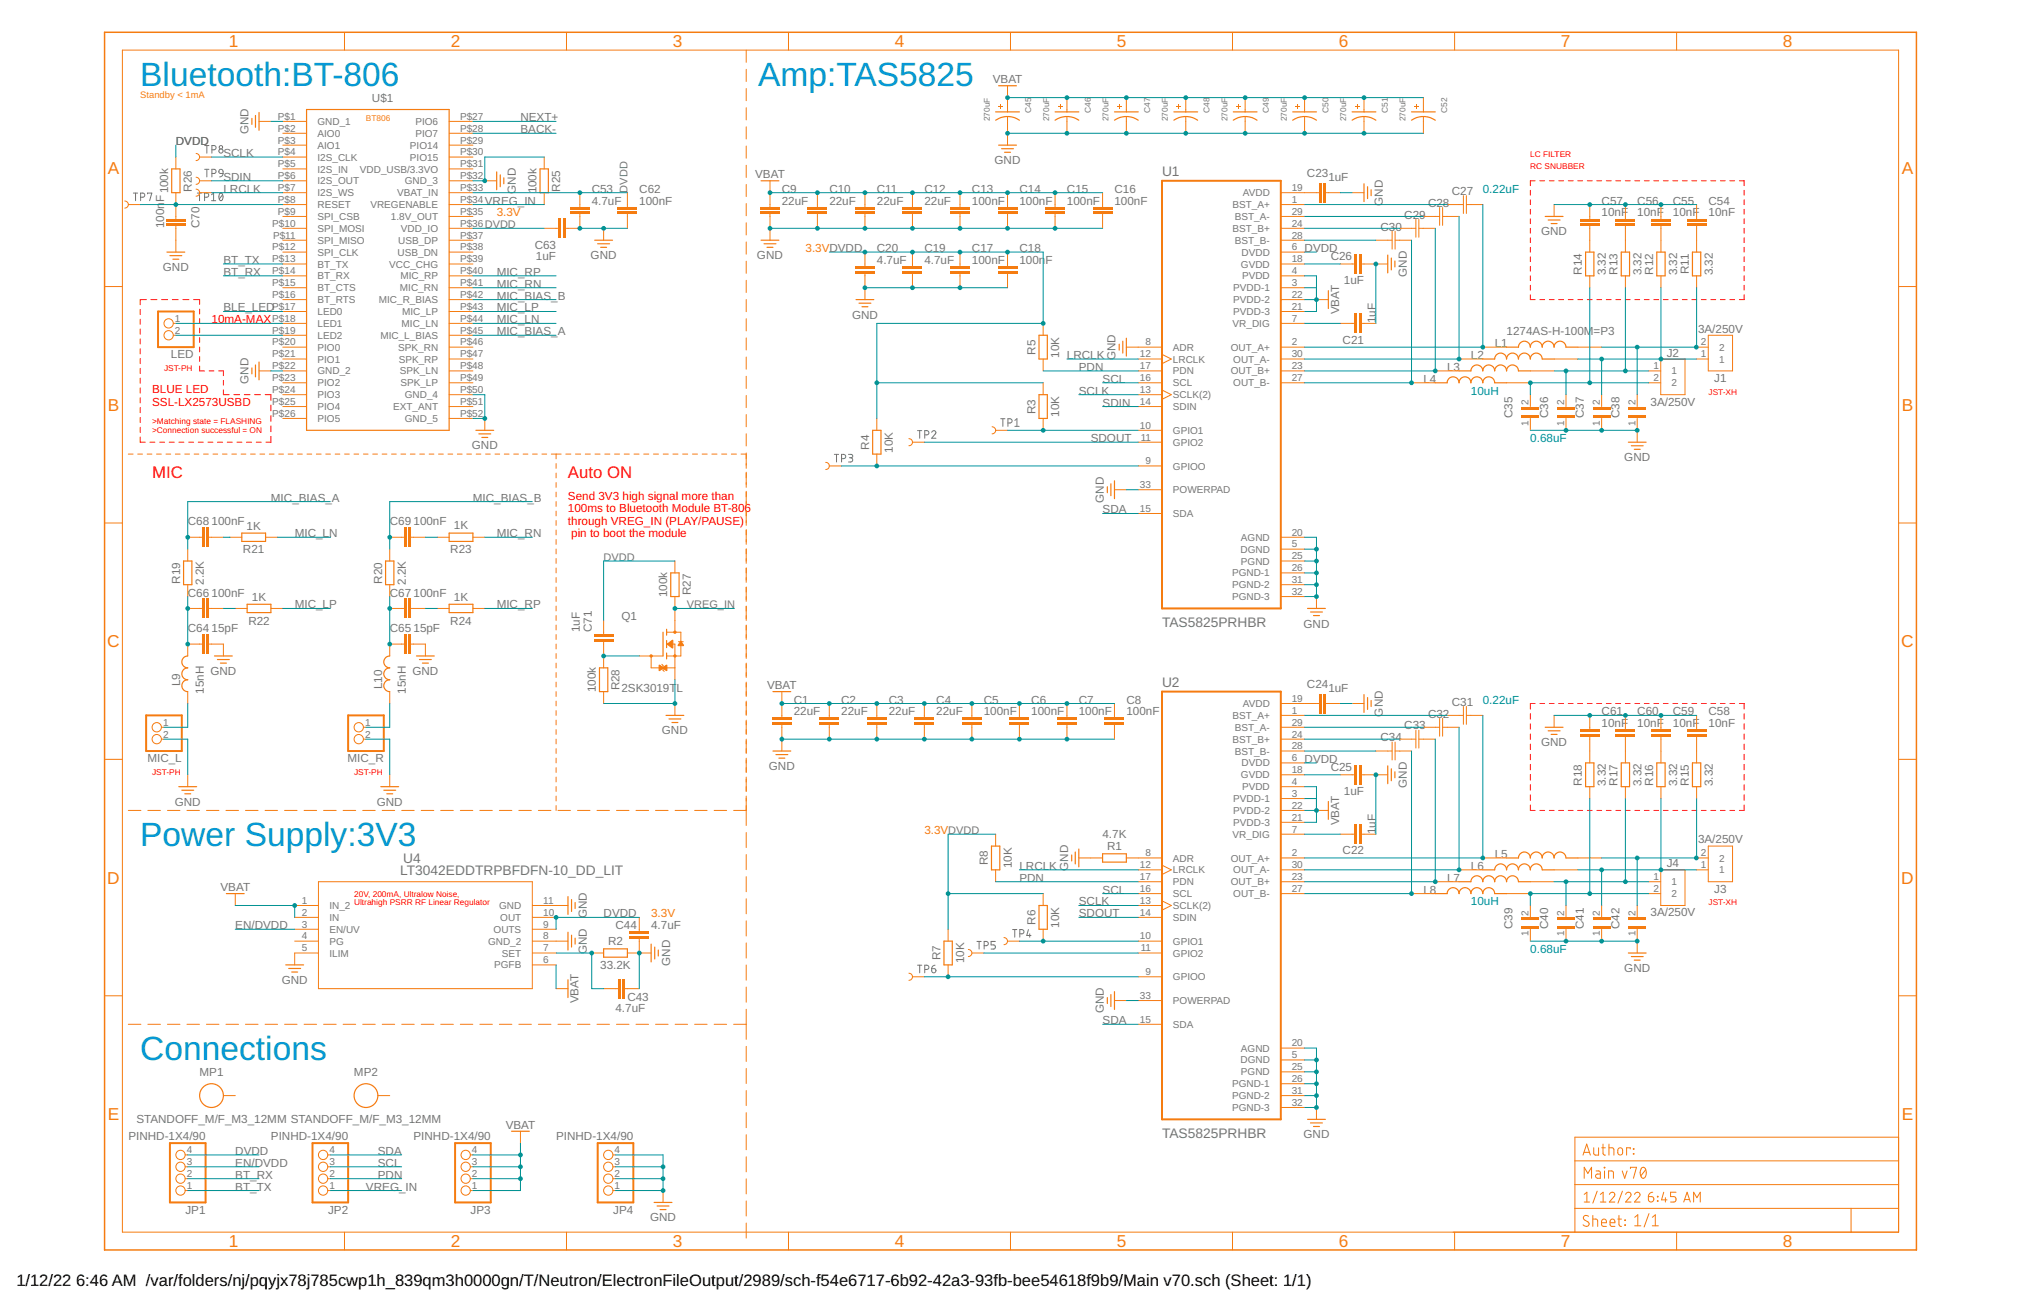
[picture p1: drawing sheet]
<svg xmlns="http://www.w3.org/2000/svg" width="432mm" height="279mm" viewBox="0 0 432 279" stroke-linecap="round" stroke-linejoin="round" font-family="sans-serif">
<defs><g id="words">
<g font-size="7.2" fill="#0698d7">
<text x="30" y="18.3">Bluetooth:BT-806</text>
<text x="162" y="18.3">Amp:TAS5825</text>
<text x="30" y="180.9">Power Supply:3V3</text>
<text x="30" y="226.6">Connections</text>
</g>
<g font-size="3.7" fill="#f57c10">
<text x="48.9" y="10.1">1</text>
<text x="96.3" y="10.1">2</text>
<text x="143.8" y="10.1">3</text>
<text x="191.3" y="10.1">4</text>
<text x="238.7" y="10.1">5</text>
<text x="286.2" y="10.1">6</text>
<text x="333.6" y="10.1">7</text>
<text x="381.1" y="10.1">8</text>
<text x="23" y="37.3">A</text>
<text x="406.5" y="37.3">A</text>
<text x="23" y="87.8">B</text>
<text x="406.5" y="87.8">B</text>
<text x="22.9" y="138.4">C</text>
<text x="406.4" y="138.4">C</text>
<text x="22.9" y="188.9">D</text>
<text x="406.4" y="188.9">D</text>
<text x="23" y="239.4">E</text>
<text x="406.5" y="239.4">E</text>
<text x="48.9" y="266.6">1</text>
<text x="96.3" y="266.6">2</text>
<text x="143.8" y="266.6">3</text>
<text x="191.3" y="266.6">4</text>
<text x="238.7" y="266.6">5</text>
<text x="286.2" y="266.6">6</text>
<text x="333.6" y="266.6">7</text>
<text x="381.1" y="266.6">8</text>
</g>
<g font-size="3.6" fill="#f00">
<text x="32.5" y="102.1">MIC</text>
<text x="121.4" y="102.1">Auto ON</text>
</g>
<g font-size="3.5">
<text x="3.5" y="274.9">1/12/22</text>
<text x="16.3" y="274.9">6:46 AM /var/folders/nj/pqyjx78j785cwp1h_839qm3h0000gn/T/Neutron/ElectronFileOutput/2989/sch-f54e6717-6b92-42a3-93fb-bee54618f9b9/Main v70.sch (Sheet: 1/1)</text>
</g>
<g font-size="2.9" fill="#757575">
<text x="248.4" y="37.7">U1</text>
<text x="248.4" y="134.1">TAS5825PRHBR</text>
<text x="248.4" y="146.9">U2</text>
<text x="86.2" y="184.5">U4</text>
<text x="85.6" y="187">LT3042EDDTRPBFDFN-10_DD_LIT</text>
<text x="248.4" y="243.3">TAS5825PRHBR</text>
</g>
<g font-size="2.5" fill="#757575">
<text x="212.2" y="17.8">VBAT</text>
<text x="79.5" y="21.8">U$1</text>
<text x="53.1" y="28.7" transform="rotate(-90 53.1 28.7)">GND</text>
<text x="111.2" y="26">NEXT+</text>
<text x="111.2" y="28.5">BACK-</text>
<text x="37.6" y="31">DVDD</text>
<text x="47.8" y="33.6">SCLK</text>
<text x="212.6" y="35.1">GND</text>
<text x="35.9" y="41.4" transform="rotate(-90 35.9 41.4)">100k</text>
<text x="41" y="40.9" transform="rotate(-90 41 40.9)">R26</text>
<text x="47.8" y="38.7">SDIN</text>
<text x="47.8" y="41.2">LRCLK</text>
<text x="110.2" y="41.4" transform="rotate(-90 110.2 41.4)">GND</text>
<text x="114.7" y="41.4" transform="rotate(-90 114.7 41.4)">100k</text>
<text x="119.8" y="40.9" transform="rotate(-90 119.8 40.9)">R25</text>
<text x="126.5" y="41.2">C53</text>
<text x="136.6" y="41.2">C62</text>
<text x="161.4" y="38.1">VBAT</text>
<text x="167.1" y="41.2">C9</text>
<text x="177.3" y="41.2">C10</text>
<text x="187.4" y="41.2">C11</text>
<text x="197.6" y="41.2">C12</text>
<text x="207.8" y="41.2">C13</text>
<text x="217.9" y="41.2">C14</text>
<text x="228.1" y="41.2">C15</text>
<text x="238.2" y="41.2">C16</text>
<text x="279.4" y="37.9">C23</text>
<text x="283.9" y="38.7">1uF</text>
<text x="310.3" y="41.7">C27</text>
<text x="35.1" y="43.3" transform="rotate(-90 35.1 43.3)">F</text>
<text x="103.6" y="43.7">VREG_IN</text>
<text x="126.5" y="43.7">4.7uF</text>
<text x="136.6" y="43.7">100nF</text>
<text x="167.1" y="43.7">22uF</text>
<text x="177.3" y="43.7">22uF</text>
<text x="187.4" y="43.7">22uF</text>
<text x="197.6" y="43.7">22uF</text>
<text x="207.8" y="43.7">100nF</text>
<text x="217.9" y="43.7">100nF</text>
<text x="228.1" y="43.7">100nF</text>
<text x="238.2" y="43.7">100nF</text>
<text x="295.6" y="44" transform="rotate(-90 295.6 44)">GND</text>
<text x="300.2" y="46.7">C29</text>
<text x="305.3" y="44.2">C28</text>
<text x="342.4" y="46.3">10nF</text>
<text x="342.4" y="43.7">C57</text>
<text x="350" y="46.3">10nF</text>
<text x="350" y="43.7">C56</text>
<text x="357.6" y="46.3">10nF</text>
<text x="357.6" y="43.7">C55</text>
<text x="365.2" y="46.3">10nF</text>
<text x="365.2" y="43.7">C54</text>
<text x="35.1" y="48.8" transform="rotate(-90 35.1 48.8)">100n</text>
<text x="42.7" y="48.8" transform="rotate(-90 42.7 48.8)">C70</text>
<text x="114.3" y="53.1">C63</text>
<text x="187.4" y="53.9">C20</text>
<text x="197.6" y="53.9">C19</text>
<text x="207.8" y="53.9">C17</text>
<text x="217.9" y="53.9">C18</text>
<text x="278.9" y="53.9">DVDD</text>
<text x="295.1" y="49.3">C30</text>
<text x="329.4" y="50.3">GND</text>
<text x="34.8" y="58">GND</text>
<text x="47.8" y="56.4">BT_TX</text>
<text x="47.8" y="59">BT_RX</text>
<text x="106.2" y="59">MIC_RP</text>
<text x="114.6" y="55.7">1uF</text>
<text x="126.3" y="55.4">GND</text>
<text x="161.8" y="55.4">GND</text>
<text x="187.4" y="56.4">4.7uF</text>
<text x="197.6" y="56.4">4.7uF</text>
<text x="207.8" y="56.4">100nF</text>
<text x="217.9" y="56.4">100n</text>
<text x="223.5" y="56.4">F</text>
<text x="284.5" y="55.7">C26</text>
<text x="300.7" y="59.2" transform="rotate(-90 300.7 59.2)">GND</text>
<text x="338.2" y="58.7" transform="rotate(-90 338.2 58.7)">R14</text>
<text x="343.3" y="58.9" transform="rotate(-90 343.3 58.9)">3.32</text>
<text x="345.8" y="58.7" transform="rotate(-90 345.8 58.7)">R13</text>
<text x="350.9" y="58.9" transform="rotate(-90 350.9 58.9)">3.32</text>
<text x="353.4" y="58.7" transform="rotate(-90 353.4 58.7)">R12</text>
<text x="358.5" y="58.9" transform="rotate(-90 358.5 58.9)">3.32</text>
<text x="361" y="58.6" transform="rotate(-90 361 58.6)">R11</text>
<text x="366.1" y="58.9" transform="rotate(-90 366.1 58.9)">3.32</text>
<text x="106.2" y="64.1">MIC_BIAS_B</text>
<text x="106.2" y="61.5">MIC_RN</text>
<text x="287.3" y="60.7">1uF</text>
<text x="47.8" y="66.6">BLE_LED</text>
<text x="106.2" y="71.7">MIC_BIAS_A</text>
<text x="106.2" y="66.6">MIC_LP</text>
<text x="106.2" y="69.1">MIC_LN</text>
<text x="182.1" y="68.1">GND</text>
<text x="286.2" y="67.2" transform="rotate(-90 286.2 67.2)">VBAT</text>
<text x="294.1" y="69.1" transform="rotate(-90 294.1 69.1)">1uF</text>
<text x="322" y="71.7">1274AS-H-100M=P3</text>
<text x="363" y="71.1">3A/250V</text>
<text x="36.5" y="76.6">LED</text>
<text x="221.3" y="75.8" transform="rotate(-90 221.3 75.8)">R5</text>
<text x="226.4" y="76.4" transform="rotate(-90 226.4 76.4)">10K</text>
<text x="228.1" y="76.7">LRCLK</text>
<text x="238.5" y="77" transform="rotate(-90 238.5 77)">GND</text>
<text x="287" y="73.4">C21</text>
<text x="314.4" y="76.7">L2</text>
<text x="319.5" y="74.2">L1</text>
<text x="356.3" y="76.2">J2</text>
<text x="53.1" y="82.1" transform="rotate(-90 53.1 82.1)">GND</text>
<text x="230.6" y="79.3">PDN</text>
<text x="235.7" y="81.8">SCL</text>
<text x="304.3" y="81.8">L4</text>
<text x="309.3" y="79.3">L3</text>
<text x="366.4" y="81.6">J1</text>
<text x="221.3" y="88.5" transform="rotate(-90 221.3 88.5)">R3</text>
<text x="226.4" y="89.1" transform="rotate(-90 226.4 89.1)">10K</text>
<text x="230.6" y="84.4">SCLK</text>
<text x="235.7" y="86.9">SDIN</text>
<text x="323.3" y="89.4" transform="rotate(-90 323.3 89.4)">C35</text>
<text x="330.9" y="89.4" transform="rotate(-90 330.9 89.4)">C36</text>
<text x="338.6" y="89.4" transform="rotate(-90 338.6 89.4)">C37</text>
<text x="346.2" y="89.4" transform="rotate(-90 346.2 89.4)">C38</text>
<text x="352.8" y="86.7">3A/250V</text>
<text x="233.2" y="94.5">SDOUT</text>
<text x="100.9" y="96">GND</text>
<text x="185.8" y="96.1" transform="rotate(-90 185.8 96.1)">R4</text>
<text x="190.9" y="96.7" transform="rotate(-90 190.9 96.7)">10K</text>
<text x="347.2" y="98.6">GND</text>
<text x="57.9" y="107.2">MIC_BIAS_A</text>
<text x="101.1" y="107.2">MIC_BIAS_B</text>
<text x="235.9" y="107.5" transform="rotate(-90 235.9 107.5)">GND</text>
<text x="40.1" y="112.3">C68</text>
<text x="45.2" y="112.3">100nF</text>
<text x="52.7" y="113.2">1K</text>
<text x="83.3" y="112.3">C69</text>
<text x="88.4" y="112.3">100nF</text>
<text x="97" y="113.2">1K</text>
<text x="235.7" y="109.8">SDA</text>
<text x="51.9" y="118.3">R21</text>
<text x="63" y="114.8">MIC_LN</text>
<text x="96.3" y="118.3">R23</text>
<text x="106.2" y="114.8">MIC_RN</text>
<text x="38.5" y="124.7" transform="rotate(-90 38.5 124.7)">R19</text>
<text x="43.6" y="125" transform="rotate(-90 43.6 125)">2.2K</text>
<text x="81.7" y="124.7" transform="rotate(-90 81.7 124.7)">R20</text>
<text x="86.7" y="125" transform="rotate(-90 86.7 125)">2.2K</text>
<text x="40.1" y="127.5">C66</text>
<text x="45.2" y="127.5">100nF</text>
<text x="53.9" y="128.4">1K</text>
<text x="63" y="130.1">MIC_LP</text>
<text x="83.3" y="127.5">C67</text>
<text x="88.4" y="127.5">100nF</text>
<text x="97" y="128.4">1K</text>
<text x="106.2" y="130.1">MIC_RP</text>
<text x="142.6" y="127.7" transform="rotate(-90 142.6 127.7)">100k</text>
<text x="147.7" y="127.3" transform="rotate(-90 147.7 127.3)">R27</text>
<text x="40.1" y="135.2">C64</text>
<text x="45.2" y="135.2">15pF</text>
<text x="53.1" y="133.5">R22</text>
<text x="83.3" y="135.2">C65</text>
<text x="88.4" y="135.2">15pF</text>
<text x="96.3" y="133.5">R24</text>
<text x="123.9" y="135.2" transform="rotate(-90 123.9 135.2)">1uF</text>
<text x="126.5" y="135.2" transform="rotate(-90 126.5 135.2)">C71</text>
<text x="132.8" y="132.6">Q1</text>
<text x="278.6" y="134.1">GND</text>
<text x="38.5" y="146.7" transform="rotate(-90 38.5 146.7)">L9</text>
<text x="43.6" y="148.3" transform="rotate(-90 43.6 148.3)">15nH</text>
<text x="45" y="144.3">GND</text>
<text x="81.7" y="147.4" transform="rotate(-90 81.7 147.4)">L10</text>
<text x="86.7" y="148.3" transform="rotate(-90 86.7 148.3)">15nH</text>
<text x="88.2" y="144.3">GND</text>
<text x="127.4" y="148" transform="rotate(-90 127.4 148)">100k</text>
<text x="132.5" y="147.6" transform="rotate(-90 132.5 147.6)">R28</text>
<text x="132.8" y="147.9">2SK3019T</text>
<text x="144.6" y="147.9">L</text>
<text x="164" y="147.3">VBAT</text>
<text x="279.4" y="147.1">C24</text>
<text x="283.9" y="147.9">1uF</text>
<text x="169.7" y="152.9">22uF</text>
<text x="169.7" y="150.4">C1</text>
<text x="179.8" y="152.9">22uF</text>
<text x="179.8" y="150.4">C2</text>
<text x="190" y="152.9">22uF</text>
<text x="190" y="150.4">C3</text>
<text x="200.1" y="152.9">22uF</text>
<text x="200.1" y="150.4">C4</text>
<text x="210.3" y="152.9">100nF</text>
<text x="210.3" y="150.4">C5</text>
<text x="220.5" y="152.9">100nF</text>
<text x="220.5" y="150.4">C6</text>
<text x="230.6" y="152.9">100nF</text>
<text x="230.6" y="150.4">C7</text>
<text x="240.8" y="152.9">100nF</text>
<text x="240.8" y="150.4">C8</text>
<text x="295.6" y="153.2" transform="rotate(-90 295.6 153.2)">GND</text>
<text x="300.2" y="155.9">C33</text>
<text x="305.3" y="153.4">C32</text>
<text x="310.3" y="150.9">C31</text>
<text x="342.4" y="155.5">10nF</text>
<text x="342.4" y="152.9">C61</text>
<text x="350" y="155.5">10nF</text>
<text x="350" y="152.9">C60</text>
<text x="357.6" y="155.5">10nF</text>
<text x="357.6" y="152.9">C59</text>
<text x="365.2" y="155.5">10nF</text>
<text x="365.2" y="152.9">C58</text>
<text x="141.5" y="157">GND</text>
<text x="295.1" y="158.5">C34</text>
<text x="329.4" y="159.5">GND</text>
<text x="31.5" y="163">MIC_L</text>
<text x="74.3" y="163">MIC_R</text>
<text x="164.3" y="164.6">GND</text>
<text x="278.9" y="163.1">DVDD</text>
<text x="284.5" y="164.9">C25</text>
<text x="338.2" y="167.9" transform="rotate(-90 338.2 167.9)">R18</text>
<text x="345.8" y="167.9" transform="rotate(-90 345.8 167.9)">R17</text>
<text x="353.4" y="167.9" transform="rotate(-90 353.4 167.9)">R16</text>
<text x="361" y="167.9" transform="rotate(-90 361 167.9)">R15</text>
<text x="37.4" y="172.2">GND</text>
<text x="80.5" y="172.2">GND</text>
<text x="287.3" y="170">1uF</text>
<text x="300.7" y="168.4" transform="rotate(-90 300.7 168.4)">GND</text>
<text x="343.3" y="168.1" transform="rotate(-90 343.3 168.1)">3.32</text>
<text x="350.9" y="168.1" transform="rotate(-90 350.9 168.1)">3.32</text>
<text x="358.5" y="168.1" transform="rotate(-90 358.5 168.1)">3.32</text>
<text x="366.1" y="168.1" transform="rotate(-90 366.1 168.1)">3.32</text>
<text x="235.7" y="179.2">4.7K</text>
<text x="286.2" y="176.4" transform="rotate(-90 286.2 176.4)">VBAT</text>
<text x="294.1" y="178.3" transform="rotate(-90 294.1 178.3)">1uF</text>
<text x="211.2" y="185" transform="rotate(-90 211.2 185)">R8</text>
<text x="216.3" y="185.6" transform="rotate(-90 216.3 185.6)">10K</text>
<text x="217.9" y="185.9">LRCLK</text>
<text x="236.6" y="181.8">R1</text>
<text x="287" y="182.6">C22</text>
<text x="314.4" y="185.9">L6</text>
<text x="319.5" y="183.4">L5</text>
<text x="356.3" y="185.4">J4</text>
<text x="363" y="180.3">3A/250V</text>
<text x="47.1" y="190.5">VBAT</text>
<text x="217.9" y="188.5">PDN</text>
<text x="228.3" y="186.2" transform="rotate(-90 228.3 186.2)">GND</text>
<text x="235.7" y="191">SCL</text>
<text x="304.3" y="191">L8</text>
<text x="309.3" y="188.5">L7</text>
<text x="366.4" y="190.8">J3</text>
<text x="125.5" y="196.3" transform="rotate(-90 125.5 196.3)">GND</text>
<text x="129" y="196.1">DVDD</text>
<text x="221.3" y="197.7" transform="rotate(-90 221.3 197.7)">R6</text>
<text x="230.6" y="196.1">SDOUT</text>
<text x="230.6" y="193.6">SCLK</text>
<text x="352.8" y="195.9">3A/250V</text>
<text x="50.3" y="198.6">EN/DVDD</text>
<text x="125.5" y="204" transform="rotate(-90 125.5 204)">GND</text>
<text x="130" y="202.1">R2</text>
<text x="131.6" y="198.6">C44</text>
<text x="139.2" y="198.6">4.7uF</text>
<text x="226.4" y="198.3" transform="rotate(-90 226.4 198.3)">10K</text>
<text x="323.3" y="198.6" transform="rotate(-90 323.3 198.6)">C39</text>
<text x="330.9" y="198.6" transform="rotate(-90 330.9 198.6)">C40</text>
<text x="338.6" y="198.6" transform="rotate(-90 338.6 198.6)">C41</text>
<text x="346.2" y="198.6" transform="rotate(-90 346.2 198.6)">C42</text>
<text x="128.3" y="207.2">33.2K</text>
<text x="143.2" y="206.5" transform="rotate(-90 143.2 206.5)">GND</text>
<text x="201" y="205.3" transform="rotate(-90 201 205.3)">R7</text>
<text x="206.1" y="205.9" transform="rotate(-90 206.1 205.9)">10K</text>
<text x="347.2" y="207.8">GND</text>
<text x="60.2" y="210.3">GND</text>
<text x="123.7" y="214.5" transform="rotate(-90 123.7 214.5)">VBAT</text>
<text x="134.1" y="213.9">C43</text>
<text x="131.6" y="216.4">4.7uF</text>
<text x="235.7" y="219">SDA</text>
<text x="235.9" y="216.7" transform="rotate(-90 235.9 216.7)">GND</text>
<text x="42.7" y="230">MP1</text>
<text x="75.7" y="230">MP2</text>
<text x="27.4" y="243.6">PINHD-1X4/90</text>
<text x="29.2" y="240.2">STANDOFF_M/F_M3_12MM STANDOFF_M/F_M3_12MM</text>
<text x="57.9" y="243.6">PINHD-1X4/90</text>
<text x="88.4" y="243.6">PINHD-1X4/90</text>
<text x="108.1" y="241.3">VBAT</text>
<text x="118.9" y="243.6">PINHD-1X4/90</text>
<text x="278.6" y="243.3">GND</text>
<text x="50.3" y="246.9">DVDD</text>
<text x="50.3" y="249.4">EN/DVDD</text>
<text x="50.3" y="252">BT_RX</text>
<text x="80.8" y="249.4">SCL</text>
<text x="80.8" y="246.9">SDA</text>
<text x="80.8" y="252">PDN</text>
<text x="50.3" y="254.5">BT_TX</text>
<text x="78.2" y="254.5">VREG_IN</text>
<text x="39.6" y="259.5">JP1</text>
<text x="70.1" y="259.5">JP2</text>
<text x="100.6" y="259.5">JP3</text>
<text x="131.1" y="259.5">JP4</text>
<text x="139" y="261.1">GND</text>
</g>
<g font-size="2.5" fill="#009292">
<text x="317" y="41.2">0.22uF</text>
<text x="314.4" y="84.4">10uH</text>
<text x="327.1" y="94.5">0.68uF</text>
<text x="317" y="150.4">0.22uF</text>
<text x="314.4" y="193.6">10uH</text>
<text x="327.1" y="203.7">0.68uF</text>
</g>
<g font-size="2.5" fill="#f57c10">
<text x="106.2" y="46.3">3.3V</text>
<text x="172.2" y="53.9">3.3VDVDD</text>
<text x="197.6" y="178.3">3.3V</text>
<text x="139.2" y="196.1">3.3V</text>
</g>
<g font-size="2.5" fill="#f00">
<text x="45.2" y="69.1">10mA-MAX</text>
<text x="32.5" y="84.1">BLUE LED</text>
<text x="32.5" y="86.8">SSL-LX2573USBD</text>
<text x="121.4" y="106.8">Send 3V3 high signal more than</text>
<text x="121.4" y="109.5">100ms to Bluetooth Module BT-806</text>
<text x="121.4" y="112.2">through VREG_IN (PLAY/PAUSE)</text>
<text x="122.1" y="114.8">pin to boot the module</text>
</g>
<g font-size="2.3" fill="#757575">
<text x="134.1" y="41.2" transform="rotate(-90 134.1 41.2)">DVDD</text>
<text x="129" y="119.9">DVDD</text>
<text x="146.8" y="130.1">VREG_IN</text>
<text x="202.7" y="178.3">DVDD</text>
</g>
<g font-size="2.1" fill="#757575">
<text x="59.4" y="25.6">P$1</text>
<text x="59.4" y="28.1">P$2</text>
<text x="67.9" y="26.7">GND_1</text>
<text x="67.9" y="29.3">AIO0</text>
<text x="88.8" y="26.7">PIO6</text>
<text x="88.8" y="29.3">PIO7</text>
<text x="98.3" y="25.6">P$27</text>
<text x="98.3" y="28.1">P$28</text>
<text x="59.4" y="30.7">P$3</text>
<text x="59.4" y="33.2">P$4</text>
<text x="59.4" y="35.8">P$5</text>
<text x="67.9" y="31.8">AIO1</text>
<text x="67.9" y="34.3">I2S_CLK</text>
<text x="87.6" y="31.8">PIO14</text>
<text x="87.6" y="34.3">PIO15</text>
<text x="98.3" y="30.7">P$29</text>
<text x="98.3" y="33.2">P$30</text>
<text x="98.3" y="35.8">P$31</text>
<text x="59.4" y="38.3">P$6</text>
<text x="59.4" y="40.8">P$7</text>
<text x="67.9" y="36.9">I2S_IN</text>
<text x="67.9" y="39.4">I2S_OUT</text>
<text x="67.9" y="42">I2S_WS</text>
<text x="76.9" y="36.9">VDD_USB/3.3VO</text>
<text x="84.9" y="42">VBAT_IN</text>
<text x="86.5" y="39.4">GND_3</text>
<text x="98.3" y="38.3">P$32</text>
<text x="98.3" y="40.8">P$33</text>
<text x="265.7" y="42">AVDD</text>
<text x="276.1" y="40.8">19</text>
<text x="59.4" y="43.4">P$8</text>
<text x="59.4" y="45.9">P$9</text>
<text x="67.9" y="44.5">RESET</text>
<text x="67.9" y="47">SPI_CSB</text>
<text x="79.2" y="44.5">VREGENABLE</text>
<text x="83.6" y="47">1.8V_OUT</text>
<text x="98.3" y="43.4">P$34</text>
<text x="98.3" y="45.9">P$35</text>
<text x="263.4" y="44.5">BST_A+</text>
<text x="264" y="47">BST_A-</text>
<text x="276.1" y="43.4">1</text>
<text x="276.1" y="45.9">29</text>
<text x="58.2" y="48.5">P$10</text>
<text x="58.2" y="53.5">P$12</text>
<text x="58.4" y="51">P$11</text>
<text x="67.9" y="49.6">SPI_MOSI</text>
<text x="67.9" y="52.1">SPI_MISO</text>
<text x="85.1" y="52.1">USB_DP</text>
<text x="85.7" y="49.6">VDD_IO</text>
<text x="98.3" y="48.5">P$36DVDD</text>
<text x="98.3" y="51">P$37</text>
<text x="98.3" y="53.5">P$38</text>
<text x="263.4" y="49.6">BST_B+</text>
<text x="264" y="52.1">BST_B-</text>
<text x="276.1" y="48.5">24</text>
<text x="276.1" y="51">28</text>
<text x="276.1" y="53.5">6</text>
<text x="58.2" y="56.1">P$13</text>
<text x="58.2" y="58.6">P$14</text>
<text x="67.9" y="54.7">SPI_CLK</text>
<text x="67.9" y="57.2">BT_TX</text>
<text x="67.9" y="59.7">BT_RX</text>
<text x="83.2" y="57.2">VCC_CHG</text>
<text x="85" y="54.7">USB_DN</text>
<text x="85.6" y="59.7">MIC_RP</text>
<text x="98.3" y="56.1">P$39</text>
<text x="98.3" y="58.6">P$40</text>
<text x="265.3" y="57.2">GVDD</text>
<text x="265.4" y="54.7">DVDD</text>
<text x="265.5" y="59.7">PVDD</text>
<text x="276.1" y="56.1">18</text>
<text x="276.1" y="58.6">4</text>
<text x="58.2" y="61.2">P$15</text>
<text x="58.2" y="63.7">P$16</text>
<text x="67.9" y="62.3">BT_CTS</text>
<text x="67.9" y="64.8">BT_RTS</text>
<text x="81" y="64.8">MIC_R_BIAS</text>
<text x="85.5" y="62.3">MIC_RN</text>
<text x="98.3" y="61.2">P$41</text>
<text x="98.3" y="63.7">P$42</text>
<text x="263.6" y="62.3">PVDD-1</text>
<text x="263.6" y="64.8">PVDD-2</text>
<text x="276.1" y="61.2">3</text>
<text x="276.1" y="63.7">22</text>
<text x="37.4" y="71.3">2</text>
<text x="37.4" y="68.8">1</text>
<text x="58.2" y="66.2">P$17</text>
<text x="58.2" y="68.8">P$18</text>
<text x="58.2" y="71.3">P$19</text>
<text x="67.9" y="67.4">LED0</text>
<text x="67.9" y="69.9">LED1</text>
<text x="85.8" y="69.9">MIC_LN</text>
<text x="85.9" y="67.4">MIC_LP</text>
<text x="98.3" y="66.2">P$43</text>
<text x="98.3" y="68.8">P$44</text>
<text x="98.3" y="71.3">P$45</text>
<text x="263.5" y="69.9">VR_DIG</text>
<text x="263.6" y="67.4">PVDD-3</text>
<text x="276.1" y="66.2">21</text>
<text x="276.1" y="68.8">7</text>
<text x="58.2" y="73.9">P$20</text>
<text x="58.2" y="76.4">P$21</text>
<text x="67.9" y="72.4">LED2</text>
<text x="67.9" y="75">PIO0</text>
<text x="67.9" y="77.5">PIO1</text>
<text x="81.3" y="72.4">MIC_L_BIAS</text>
<text x="85.1" y="75">SPK_RN</text>
<text x="85.2" y="77.5">SPK_RP</text>
<text x="98.3" y="73.9">P$46</text>
<text x="98.3" y="76.4">P$47</text>
<text x="243.7" y="76.4">12</text>
<text x="244.9" y="73.9">8</text>
<text x="250.7" y="75">ADR</text>
<text x="250.7" y="77.5">LRCLK</text>
<text x="263.1" y="75">OUT_A+</text>
<text x="263.6" y="77.5">OUT_A-</text>
<text x="276.1" y="73.9">2</text>
<text x="276.1" y="76.4">30</text>
<text x="363.6" y="76.4">1</text>
<text x="363.6" y="73.9">2</text>
<text x="367.5" y="77.5">1</text>
<text x="367.5" y="75">2</text>
<text x="58.2" y="78.9">P$22</text>
<text x="58.2" y="81.5">P$23</text>
<text x="67.9" y="80">GND_2</text>
<text x="67.9" y="82.6">PIO2</text>
<text x="85.5" y="80">SPK_LN</text>
<text x="85.6" y="82.6">SPK_LP</text>
<text x="98.3" y="78.9">P$48</text>
<text x="98.3" y="81.5">P$49</text>
<text x="243.7" y="78.9">17</text>
<text x="243.7" y="81.5">16</text>
<text x="250.7" y="80">PDN</text>
<text x="250.7" y="82.6">SCL</text>
<text x="263.1" y="80">OUT_B+</text>
<text x="263.6" y="82.6">OUT_B-</text>
<text x="276.1" y="78.9">23</text>
<text x="276.1" y="81.5">27</text>
<text x="353.4" y="78.9">1</text>
<text x="353.4" y="81.5">2</text>
<text x="357.3" y="80">1</text>
<text x="357.3" y="82.6">2</text>
<text x="58.2" y="84">P$24</text>
<text x="58.2" y="86.6">P$25</text>
<text x="58.2" y="89.1">P$26</text>
<text x="67.9" y="85.1">PIO3</text>
<text x="67.9" y="87.7">PIO4</text>
<text x="84" y="87.7">EXT_ANT</text>
<text x="86.5" y="85.1">GND_4</text>
<text x="98.3" y="84">P$50</text>
<text x="98.3" y="86.6">P$51</text>
<text x="98.3" y="89.1">P$52</text>
<text x="243.7" y="84">13</text>
<text x="243.7" y="86.6">14</text>
<text x="250.7" y="85.1">SCLK(2)</text>
<text x="250.7" y="87.7">SDIN</text>
<text x="326.8" y="86.6" transform="rotate(-90 326.8 86.6)">2</text>
<text x="334.4" y="86.6" transform="rotate(-90 334.4 86.6)">2</text>
<text x="342" y="86.6" transform="rotate(-90 342 86.6)">2</text>
<text x="349.6" y="86.6" transform="rotate(-90 349.6 86.6)">2</text>
<text x="67.9" y="90.2">PIO5</text>
<text x="86.5" y="90.2">GND_5</text>
<text x="243.7" y="91.6">10</text>
<text x="243.8" y="94.2">11</text>
<text x="250.7" y="92.7">GPIO1</text>
<text x="250.7" y="95.3">GPIO2</text>
<text x="326.8" y="91" transform="rotate(-90 326.8 91)">1</text>
<text x="334.4" y="91" transform="rotate(-90 334.4 91)">1</text>
<text x="342" y="91" transform="rotate(-90 342 91)">1</text>
<text x="349.6" y="91" transform="rotate(-90 349.6 91)">1</text>
<text x="244.9" y="99.2">9</text>
<text x="250.7" y="100.4">GPIOO</text>
<text x="243.7" y="104.3">33</text>
<text x="250.7" y="105.4">POWERPAD</text>
<text x="243.7" y="109.4">15</text>
<text x="250.7" y="110.5">SDA</text>
<text x="265.2" y="118.1">DGND</text>
<text x="265.3" y="115.6">AGND</text>
<text x="276.1" y="114.5">20</text>
<text x="276.1" y="117">5</text>
<text x="276.1" y="119.6">25</text>
<text x="263.4" y="123.2">PGND-1</text>
<text x="263.4" y="125.8">PGND-2</text>
<text x="265.3" y="120.7">PGND</text>
<text x="276.1" y="122.1">26</text>
<text x="276.1" y="124.6">31</text>
<text x="263.4" y="128.3">PGND-3</text>
<text x="276.1" y="127.2">32</text>
<text x="34.9" y="155.1">1</text>
<text x="78" y="155.1">1</text>
<text x="263.4" y="153.7">BST_A+</text>
<text x="265.7" y="151.2">AVDD</text>
<text x="276.1" y="150">19</text>
<text x="276.1" y="152.6">1</text>
<text x="276.1" y="155.1">29</text>
<text x="34.9" y="157.7">2</text>
<text x="78" y="157.7">2</text>
<text x="263.4" y="158.8">BST_B+</text>
<text x="264" y="156.2">BST_A-</text>
<text x="264" y="161.3">BST_B-</text>
<text x="276.1" y="157.7">24</text>
<text x="276.1" y="160.2">28</text>
<text x="265.3" y="166.4">GVDD</text>
<text x="265.4" y="163.9">DVDD</text>
<text x="276.1" y="162.7">6</text>
<text x="276.1" y="165.3">18</text>
<text x="276.1" y="167.8">4</text>
<text x="263.6" y="171.5">PVDD-1</text>
<text x="265.5" y="168.9">PVDD</text>
<text x="276.1" y="170.4">3</text>
<text x="276.1" y="172.9">22</text>
<text x="263.5" y="179.1">VR_DIG</text>
<text x="263.6" y="174">PVDD-2</text>
<text x="263.6" y="176.6">PVDD-3</text>
<text x="276.1" y="175.4">21</text>
<text x="276.1" y="178">7</text>
<text x="243.7" y="185.6">12</text>
<text x="244.9" y="183.1">8</text>
<text x="250.7" y="184.2">ADR</text>
<text x="263.1" y="184.2">OUT_A+</text>
<text x="276.1" y="183.1">2</text>
<text x="276.1" y="185.6">30</text>
<text x="363.6" y="185.6">1</text>
<text x="363.6" y="183.1">2</text>
<text x="367.5" y="184.2">2</text>
<text x="243.7" y="188.1">17</text>
<text x="243.7" y="190.7">16</text>
<text x="250.7" y="186.7">LRCLK</text>
<text x="250.7" y="189.3">PDN</text>
<text x="250.7" y="191.8">SCL</text>
<text x="263.1" y="189.3">OUT_B+</text>
<text x="263.6" y="186.7">OUT_A-</text>
<text x="263.6" y="191.8">OUT_B-</text>
<text x="276.1" y="188.1">23</text>
<text x="276.1" y="190.7">27</text>
<text x="353.4" y="188.1">1</text>
<text x="353.4" y="190.7">2</text>
<text x="357.3" y="189.3">1</text>
<text x="357.3" y="191.8">2</text>
<text x="367.5" y="186.7">1</text>
<text x="64.6" y="193.2">1</text>
<text x="64.6" y="195.8">2</text>
<text x="70.4" y="194.3">IN_2</text>
<text x="70.4" y="196.9">IN</text>
<text x="106.7" y="194.3">GND</text>
<text x="106.9" y="196.9">OUT</text>
<text x="116.1" y="195.8">10</text>
<text x="116.1" y="193.2">11</text>
<text x="243.7" y="193.2">13</text>
<text x="243.7" y="195.8">14</text>
<text x="250.7" y="194.3">SCLK(2)</text>
<text x="250.7" y="196.9">SDIN</text>
<text x="326.8" y="195.8" transform="rotate(-90 326.8 195.8)">2</text>
<text x="334.4" y="195.8" transform="rotate(-90 334.4 195.8)">2</text>
<text x="342" y="195.8" transform="rotate(-90 342 195.8)">2</text>
<text x="349.6" y="195.8" transform="rotate(-90 349.6 195.8)">2</text>
<text x="64.6" y="198.3">3</text>
<text x="64.6" y="200.8">4</text>
<text x="64.6" y="203.4">5</text>
<text x="70.4" y="199.4">EN/UV</text>
<text x="70.4" y="201.9">PG</text>
<text x="104.3" y="201.9">GND_2</text>
<text x="105.5" y="199.4">OUTS</text>
<text x="116.1" y="203.4">7</text>
<text x="116.1" y="200.8">8</text>
<text x="116.1" y="198.3">9</text>
<text x="243.7" y="200.8">10</text>
<text x="243.8" y="203.4">11</text>
<text x="250.7" y="201.9">GPIO1</text>
<text x="326.8" y="200.2" transform="rotate(-90 326.8 200.2)">1</text>
<text x="334.4" y="200.2" transform="rotate(-90 334.4 200.2)">1</text>
<text x="342" y="200.2" transform="rotate(-90 342 200.2)">1</text>
<text x="349.6" y="200.2" transform="rotate(-90 349.6 200.2)">1</text>
<text x="70.4" y="204.5">ILIM</text>
<text x="105.6" y="207">PGFB</text>
<text x="107.3" y="204.5">SET</text>
<text x="116.1" y="205.9">6</text>
<text x="244.9" y="208.4">9</text>
<text x="250.7" y="204.5">GPIO2</text>
<text x="250.7" y="209.6">GPIOO</text>
<text x="243.7" y="213.5">33</text>
<text x="250.7" y="214.6">POWERPAD</text>
<text x="243.7" y="218.6">15</text>
<text x="250.7" y="219.7">SDA</text>
<text x="265.2" y="227.3">DGND</text>
<text x="265.3" y="224.8">AGND</text>
<text x="276.1" y="223.7">20</text>
<text x="276.1" y="226.2">5</text>
<text x="263.4" y="232.4">PGND-1</text>
<text x="265.3" y="229.9">PGND</text>
<text x="276.1" y="228.8">25</text>
<text x="276.1" y="231.3">26</text>
<text x="276.1" y="233.8">31</text>
<text x="263.4" y="235">PGND-2</text>
<text x="263.4" y="237.5">PGND-3</text>
<text x="276.1" y="236.4">32</text>
<text x="39.9" y="251.6">2</text>
<text x="39.9" y="249.1">3</text>
<text x="39.9" y="246.5">4</text>
<text x="70.4" y="251.6">2</text>
<text x="70.4" y="249.1">3</text>
<text x="70.4" y="246.5">4</text>
<text x="100.9" y="251.6">2</text>
<text x="100.9" y="249.1">3</text>
<text x="100.9" y="246.5">4</text>
<text x="131.4" y="251.6">2</text>
<text x="131.4" y="249.1">3</text>
<text x="131.4" y="246.5">4</text>
<text x="39.9" y="254.2">1</text>
<text x="70.4" y="254.2">1</text>
<text x="100.9" y="254.2">1</text>
<text x="131.4" y="254.2">1</text>
</g>
<text font-size="2" fill="#f57c10" x="30" y="20.9">Standby &lt; 1mA</text>
<text font-size="1.8" fill="#f57c10" x="78.2" y="26">BT806</text>
<g font-size="1.8" fill="#757575">
<text x="211.6" y="25.9" transform="rotate(-90 211.6 25.9)">270uF</text>
<text x="220.5" y="24.2" transform="rotate(-90 220.5 24.2)">C45</text>
<text x="224.3" y="25.9" transform="rotate(-90 224.3 25.9)">270uF</text>
<text x="233.2" y="24.2" transform="rotate(-90 233.2 24.2)">C46</text>
<text x="237" y="25.9" transform="rotate(-90 237 25.9)">270uF</text>
<text x="245.9" y="24.2" transform="rotate(-90 245.9 24.2)">C47</text>
<text x="249.7" y="25.9" transform="rotate(-90 249.7 25.9)">270uF</text>
<text x="258.6" y="24.2" transform="rotate(-90 258.6 24.2)">C48</text>
<text x="262.4" y="25.9" transform="rotate(-90 262.4 25.9)">270uF</text>
<text x="271.2" y="24.2" transform="rotate(-90 271.2 24.2)">C49</text>
<text x="275.1" y="25.9" transform="rotate(-90 275.1 25.9)">270uF</text>
<text x="283.9" y="24.2" transform="rotate(-90 283.9 24.2)">C50</text>
<text x="287.8" y="25.9" transform="rotate(-90 287.8 25.9)">270uF</text>
<text x="296.6" y="24.2" transform="rotate(-90 296.6 24.2)">C51</text>
<text x="300.5" y="25.9" transform="rotate(-90 300.5 25.9)">270uF</text>
<text x="309.3" y="24.2" transform="rotate(-90 309.3 24.2)">C52</text>
</g>
<g font-size="1.8" fill="#f00">
<text x="327.1" y="33.6">LC FILTER</text>
<text x="327.1" y="36.1">RC SNUBBER</text>
<text x="35.1" y="79.3">JST-PH</text>
<text x="365.2" y="84.4">JST-XH</text>
<text x="32.5" y="90.7">&gt;Matching state = FLASHING</text>
<text x="32.5" y="92.6">&gt;Connection successful = ON</text>
<text x="32.5" y="165.6">JST-PH</text>
<text x="75.7" y="165.6">JST-PH</text>
<text x="75.7" y="191.7">20V, 200mA, Ultralow Noise,</text>
<text x="75.7" y="193.6">Ultrahigh PSRR RF Linear Regulator</text>
<text x="365.2" y="193.6">JST-XH</text>
</g>
</g></defs>
<g fill="none" stroke="#f00" stroke-width=".21">
<path d="M328.1 38.7h-1v1M329.2 38.7h1M331.2 38.7h1M333.2 38.7h1M335.2 38.7h1.1M337.3 38.7h1M339.3 38.7h1M341.3 38.7h1.1M343.4 38.7h1M345.4 38.7h1M347.4 38.7h1.1M349.5 38.7h1"/>
<path d="M351.5 38.7h1M353.5 38.7h1.1M355.6 38.7h1M357.6 38.7h1M359.6 38.7h1.1M361.7 38.7h1M363.7 38.7h1M365.7 38.7h1.1M367.7 38.7h1.1M369.8 38.7h1M371.8 38.7h1v1M327.1 40.7v1"/>
<path d="M327.1 42.7v1.1M327.1 44.7v1.1M327.1 46.8v1M327.1 48.8v1M327.1 50.8v1.1M327.1 52.9v1M327.1 54.9v1M327.1 56.9v1.1M327.1 58.9v1.1M372.8 40.7v1M372.8 42.7v1.1M372.8 44.7v1.1"/>
<path d="M372.8 46.8v1M372.8 48.8v1M372.8 50.8v1.1M372.8 52.9v1M372.8 54.9v1M372.8 56.9v1.1M372.8 58.9v1.1M30 66.1v1.1M30 68.2v1.1M30 70.3v1.1M30 72.5v1M30 74.5v1.1"/>
<path d="M30 76.6v1.1M30 78.7v1.1M31.3 64.1h-1.3v1.1M32.3 64.1h1.2M34.5 64.1h1.3M36.8 64.1h1.3M39.1 64.1h1.3M41.4 64.1h1.3v1M42.7 66.1v1M42.7 68.1v1M42.7 70.1v1.1M42.7 72.2v1"/>
<path d="M42.7 74.2v1M42.7 76.2v1.1M42.7 78.3v1h1M44.7 79.3h1M46.7 79.3h1.1v1M327.1 63v1.1h1M327.1 61v1M329.2 64.1h1M331.2 64.1h1M333.2 64.1h1M335.2 64.1h1.1M337.3 64.1h1"/>
<path d="M339.3 64.1h1M341.3 64.1h1.1M343.4 64.1h1M345.4 64.1h1M347.4 64.1h1.1M349.5 64.1h1M351.5 64.1h1M353.5 64.1h1.1M355.6 64.1h1M357.6 64.1h1M359.6 64.1h1.1M361.7 64.1h1"/>
<path d="M363.7 64.1h1M365.7 64.1h1.1M367.7 64.1h1.1M369.8 64.1h1M372.8 61v1M372.8 63v1.1h-1M30 93.4v1.1h1.1M30 80.8v1.1M30 82.9v1.1M30 85v1.1M30 87.1v1.1M30 89.2v1.1"/>
<path d="M30 91.3v1.1M32 94.5h1.1M34.1 94.5h1.1M36.2 94.5h1.1M38.2 94.5h1.1M40.3 94.5h1.1M42.4 94.5h1.1M44.4 94.5h1.1M46.5 94.5h1.1M47.8 81.3v1M47.8 83.3v1.1h1.2M48.6 94.5h1.1"/>
<path d="M50 84.4h1.2M50.7 94.5h1M52.2 84.4h1.2M52.7 94.5h1.1M54.4 84.4h1.3M54.8 94.5h1M56.7 84.4h1.2v1.2M57.9 93.3v1.2h-1M57.9 86.6v1.2M57.9 88.8v1.3M57.9 91.1v1.2M327.1 152.6v1.1"/>
<path d="M327.1 154.7v1.2M327.1 156.9v1.2M327.1 159.1v1.1M328.1 150.4h-1v1.2M329.2 150.4h1M331.2 150.4h1M333.2 150.4h1M335.2 150.4h1.1M337.3 150.4h1M339.3 150.4h1M341.3 150.4h1.1M343.4 150.4h1"/>
<path d="M345.4 150.4h1M347.4 150.4h1.1M349.5 150.4h1M351.5 150.4h1M353.5 150.4h1.1M355.6 150.4h1M357.6 150.4h1M359.6 150.4h1.1M361.7 150.4h1M363.7 150.4h1M365.7 150.4h1.1M367.7 150.4h1.1"/>
<path d="M369.8 150.4h1M371.8 150.4h1v1.2M372.8 152.6v1.1M372.8 154.7v1.2M372.8 156.9v1.2M372.8 159.1v1.1M327.1 161.2v1.2M327.1 163.4v1.2M327.1 165.6v1.2M327.1 167.7v1.2M327.1 169.9v1.2M327.1 172.1v1.1h1"/>
<path d="M329.2 173.2h1M331.2 173.2h1M333.2 173.2h1M335.2 173.2h1.1M337.3 173.2h1M339.3 173.2h1M341.3 173.2h1.1M343.4 173.2h1M345.4 173.2h1M347.4 173.2h1.1M349.5 173.2h1M351.5 173.2h1"/>
<path d="M353.5 173.2h1.1M355.6 173.2h1M357.6 173.2h1M359.6 173.2h1.1M361.7 173.2h1M363.7 173.2h1M365.7 173.2h1.1M367.7 173.2h1.1M369.8 173.2h1M372.8 161.2v1.2M372.8 163.4v1.2M372.8 165.6v1.2"/>
<path d="M372.8 167.7v1.2M372.8 169.9v1.2M372.8 172.1v1.1h-1"/>
</g>
<g fill="none" stroke="#757575" stroke-width=".21">
<path d="M43.8 31.1h.9M43.8 36.2h.9M44.2 31.1v1.6M44.2 36.2v1.6M45.3 32h.4a.46 .46 0 0 0 .5-.4 .46 .46 0 0 0-.5-.5h-.4v1.6M45.3 37.1h.4a.44 .44 0 0 0 .5-.5 .44 .44 0 0 0-.5-.4h-.4v1.6M46.9 36.3l.3-.1 .3 .1 .2 .8-.8-.1-.1-.4zM47.7 37.1l-.2 .4-.6 .3M28.5 41.3h.9M29 41.3v1.6M30.1 42.2h.4a.44 .44 0 0 0 .4-.5 .44 .44 0 0 0-.4-.4h-.4v1.6M31.5 41.4v-.1h.9l-.4 1.6"/>
<path d="M42.2 41.3h.9M42.7 41.3v1.6M43.7 42.2h.5a.44 .44 0 0 0 .4-.5 .44 .44 0 0 0-.4-.4h-.5v1.6M45.2 41.6l.5-.3v1.6M45.2 42.9h.9M47 41.4l.2-.1a.95 .95 0 0 1 0 1.6 1.06 1.06 0 0 1-.2-1.5zM47.6 41.6l-.7 .9M178.4 97.1h.9M178.8 97.1v1.7M179.9 98h.4a.46 .46 0 0 0 .5-.4 .46 .46 0 0 0-.5-.5h-.4v1.7M181.4 97.1h.5a.36 .36 0 0 1 .4 .4 .36 .36 0 0 1-.4 .4h-.3M181.8 97.9a.46 .46 0 0 1 .5 .4 .46 .46 0 0 1-.5 .5h-.4"/>
<path d="M196.1 92.1h.9M196.6 92.1v1.6M197.7 93h.4a.46 .46 0 0 0 .5-.5 .46 .46 0 0 0-.5-.4h-.4v1.6M199.2 92.4a.44 .44 0 0 1 .6-.3 .44 .44 0 0 1 .1 .7l-.7 .9h.9M213.9 89.5h.9M214.4 89.5v1.6M215.5 90.4h.4a.46 .46 0 0 0 .4-.4 .46 .46 0 0 0-.4-.5h-.4v1.6M216.9 89.9l.5-.4v1.6M216.9 91.1h.9M216.5 198.7h.9M216.9 198.7v1.6M218 199.6h.4a.46 .46 0 0 0 .5-.4 .46 .46 0 0 0-.5-.5h-.4v1.6"/>
<path d="M219.8 198.7l-.3 1.3h.9M220.1 199.6v.7M196.1 206.3h.9M196.6 206.3v1.7M197.7 207.2h.4a.46 .46 0 0 0 .5-.4 .46 .46 0 0 0-.5-.5h-.4v1.7M199.2 207.1h.5a.45 .45 0 0 1 .4 .5 .45 .45 0 0 1-.5 .4 .45 .45 0 0 1-.4-.5zM199.9 206.3l-.6 .3-.1 .5M208.8 201.3h.9M209.3 201.3v1.6M210.4 202.2h.4a.46 .46 0 0 0 .5-.5 .46 .46 0 0 0-.5-.4h-.4v1.6M212.8 201.3h-.9v.7h.5a.45 .45 0 0 1 .4 .4 .45 .45 0 0 1-.4 .5h-.5"/>
<circle cx="47.2" cy="31.5" r=".36"/>
<circle cx="47.2" cy="32.3" r=".45"/>
</g>
<g fill="none" stroke="#f57c10" stroke-width=".21">
<path d="M159.5 10.7v2.6M159.5 14.8v2.6M159.5 18.9v2.6M159.5 23v2.6M159.5 27.1v2.6M159.5 31.2v2.6M159.5 35.3v2.6M159.5 39.4v2.6M159.5 43.5v2.6M159.5 47.6v2.6M159.5 51.7v2.6M159.5 55.8v2.6"/>
<path d="M159.5 59.9v2.6M273.8 41.2h5.1M273.8 43.7h5.1M273.8 46.3h5.1M273.8 48.8h5.1M273.8 51.4h5.1M273.8 53.9h5.1M273.8 56.4h5.1M273.8 59h5.1M294.1 56.4h2.6M159.5 64v2.6M159.5 68.1v2.6"/>
<path d="M159.5 72.2v2.6M159.5 76.3v2.6M240.8 74.2h7.6M243.3 76.8h5.1M243.3 79.3h5.1M248.4 75.8l2 1-2 .9M273.8 74.2h5.1M273.8 76.8h5.1M273.8 79.3h5.1M273.8 61.5h5.1M273.8 64.1h5.1M273.8 66.6h5.1"/>
<path d="M273.8 69.1h5.1M27.4 97.1h1M29.4 97.1h1.1M31.5 97.1h1M33.5 97.1h1M35.5 97.1h1M37.5 97.1h1M39.5 97.1h1M41.5 97.1h1M43.5 97.1h1M45.5 97.1h1M47.5 97.1h1"/>
<path d="M49.6 97.1h.9M51.5 97.1h1.1M53.6 97.1h1M55.6 97.1h1M57.6 97.1h1M59.6 97.1h1M61.6 97.1h1M63.6 97.1h1M65.6 97.1h1M67.6 97.1h1M69.6 97.1h1M71.6 97.1h1"/>
<path d="M73.7 97.1h1M75.7 97.1h1M77.7 97.1h1M79.7 97.1h1M81.7 97.1h1M83.7 97.1h1M85.7 97.1h1M87.7 97.1h1M89.7 97.1h1M91.7 97.1h1.1M93.7 97.1h1.1M95.8 97.1h1"/>
<path d="M97.8 97.1h1M99.8 97.1h1M101.8 97.1h1M103.8 97.1h1M105.8 97.1h1M107.8 97.1h1M109.8 97.1h1M111.8 97.1h1M113.8 97.1h1.1M115.8 97.1h1.1M117.9 97.1h2.1M118.9 97.1v1"/>
<path d="M118.9 99.1v1M120.9 97.1h1.1M123 97.1h1.1M125.1 97.1h1.1M127.2 97.1h1.1M129.3 97.1h1.1M131.4 97.1h1M133.4 97.1h1.1M135.5 97.1h1.1M137.6 97.1h1.1M139.7 97.1h1.1M141.8 97.1h1.1"/>
<path d="M143.8 97.1h1.1M145.9 97.1h1.1M148 97.1h1.1M150.1 97.1h1.1M152.2 97.1h1.1M154.3 97.1h1M156.3 97.1h1.1M158.4 97.1h1.1M159.5 80.4v2.6M159.5 84.5v2.6M159.5 88.6v2.6M159.5 92.7v2.6"/>
<path d="M159.5 96.8v3.3M243.3 81.8h5.1M243.3 84.4h5.1M243.3 86.9h5.1M243.3 92h5.1M243.3 94.5h5.1M243.3 99.6h5.1M248.4 83.4l2 1-2 1M273.8 81.8h5.1M118.9 101.1v1.1M118.9 103.2v1M118.9 105.2v1"/>
<path d="M118.9 107.2v1M118.9 109.3v1M118.9 111.3v1M118.9 113.3v1M118.9 115.3v1.1M118.9 117.4v1M118.9 119.4v1M159.5 100.9v3.3M159.5 105v3.2M159.5 109.1v3.2M159.5 113.2v3.2M159.5 117.3v3.1"/>
<path d="M238.2 104.7h2.6M243.3 104.7h5.1M243.3 109.8h5.1M273.8 114.9h5.1M273.8 117.4h5.1M273.8 119.9h5.1M118.9 121.4v1.1M118.9 123.5v1M118.9 125.5v1M118.9 127.5v1.1M118.9 129.6v1M118.9 131.6v1"/>
<path d="M118.9 133.6v1.1M118.9 135.7v1M118.9 137.7v1M118.9 139.7v1.1M159.5 121.4v3.1M159.5 125.5v3.1M159.5 129.6v3M159.5 133.6v3.1M159.5 137.7v3.1M273.8 122.5h5.1M273.8 125h5.1M273.8 127.5h5.1"/>
<path d="M281.4 127.5v2.6M118.9 141.8v1M118.9 143.8v1M118.9 145.8v1.1M118.9 147.8v1.1M118.9 149.9v1M118.9 151.9v1M118.9 153.9v1.1M118.9 156v1M118.9 158v1M159.5 141.8v3M159.5 145.8v3.1"/>
<path d="M159.5 149.9v3M159.5 153.9v3.1M159.5 158v3.1M273.8 150.4h5.1M273.8 152.9h5.1M273.8 155.5h5.1M273.8 158h5.1M27.4 173.2h2.7M31.6 173.2h2.7M35.8 173.2h2.7M40 173.2h2.6M44.1 173.2h2.7"/>
<path d="M48.3 173.2h2.7M52.5 173.2h2.7M56.7 173.2h2.6M60.8 173.2h2.7M65 173.2h2.7M69.2 173.2h2.7M73.3 173.2h2.7M77.5 173.2h2.7M81.7 173.2h2.7M85.9 173.2h2.6M90 173.2h2.7M94.2 173.2h2.7"/>
<path d="M98.4 173.2h2.7M102.6 173.2h2.6M106.7 173.2h2.7M110.9 173.2h2.7M115.1 173.2h2.7M118.9 160v1.1M118.9 162.1v1M118.9 164.1v1M118.9 166.1v1.1M118.9 168.1v1.1M118.9 170.2v1M118.9 172.2v1"/>
<path d="M119.3 173.2h2.6M123.4 173.2h2.7M127.6 173.2h2.7M131.8 173.2h2.7M136 173.2h2.6M140.1 173.2h2.7M144.3 173.2h2.7M148.5 173.2h2.7M152.7 173.2h2.6M156.8 173.2h2.7M159.5 162.1v3M159.5 166.1v3.1"/>
<path d="M159.5 170.2v6.3M159.5 178v3.2M273.8 173.2h5.1M273.8 160.5h5.1M273.8 163.1h5.1M273.8 165.6h5.1M273.8 168.2h5.1M273.8 170.7h5.1M273.8 175.8h5.1M273.8 178.3h5.1M294.1 165.6h2.6M159.5 182.7v3.2"/>
<path d="M159.5 187.4v3.2M159.5 192.1v3.2M159.5 196.8v3.3M230.6 183.4h2.6M243.3 183.4h5.1M243.3 185.9h5.1M243.3 188.5h5.1M243.3 191h5.1M243.3 193.6h5.1M243.3 196.1h5.1M248.4 185l2 .9-2 1M248.4 192.6l2 1-2 1"/>
<path d="M273.8 183.4h5.1M273.8 185.9h5.1M273.8 188.5h5.1M273.8 191h5.1M27.4 219h2.7M31.6 219h2.7M35.8 219h2.7M40 219h2.6M44.1 219h2.7M48.3 219h2.7M52.5 219h2.7M56.7 219h2.6"/>
<path d="M60.8 219h2.7M65 219h2.7M69.2 219h2.7M73.3 219h2.7M77.5 219h2.7M81.7 219h2.7M85.9 219h2.6M90 219h2.7M94.2 219h2.7M98.4 219h2.7M102.6 219h2.6M106.7 219h2.7"/>
<path d="M110.9 219h2.7M115.1 219h2.7M119.3 219h2.6M123.4 219h2.7M127.6 219h2.7M131.8 219h2.7M136 219h2.6M140.1 219h2.7M144.3 219h2.7M148.5 219h2.7M152.7 219h2.6M156.8 219h2.7"/>
<path d="M159.5 201.6v3.2M159.5 206.3v3.2M159.5 211v3.2M159.5 215.8v6.4M238.2 213.9h2.6M243.3 219h5.1M243.3 201.2h5.1M243.3 203.7h5.1M243.3 208.8h5.1M243.3 213.9h5.1M159.5 223.7v3.2M159.5 228.4v3.2"/>
<path d="M159.5 233.1v3.2M159.5 237.8v3.3M273.8 224h5.1M273.8 226.6h5.1M273.8 229.1h5.1M273.8 231.7h5.1M273.8 234.2h5.1M273.8 236.7h5.1M281.4 236.7v2.6M159.5 242.6v3.2M159.5 247.3v3.2M159.5 252v3.2"/>
<path d="M159.5 256.7v3.2M159.5 261.5v3.2"/>
</g>
<path d="M248.4 38.7h25.4v91.4h-25.4zM248.4 147.8h25.4v91.5h-25.4z" fill="none" stroke="#f57c10" stroke-width=".42"/>
<g fill="none" stroke="#f57c10" stroke-width=".25">
<path d="M296.7 54.5v3.8M297.4 55.2v2.5M298.2 55.8v1.3M239.2 73.6v1.2M240 72.9v2.6M240.8 72.3v3.8M236.7 104.1v1.2M237.5 103.4v2.6M238.2 102.8v3.8M279.5 130.1h3.8M280.1 130.8h2.6M280.8 131.6h1.2"/>
<path d="M296.7 163.7v3.8M297.4 164.4v2.5M298.2 165v1.3M229.1 182.8v1.2M229.8 182.1v2.6M230.6 181.5v3.8M236.7 213.3v1.2M237.5 212.6v2.6M238.2 212v3.8M279.5 239.3h3.8M280.1 240.1h2.6M280.8 240.8h1.2"/>
</g>
<g fill="#f57c10">
<path d="M165.1 154.5h4.1v.5h-4.1z" fill-rule="evenodd"/>
<path d="M165.1 153.4h4.1v.5h-4.1z" fill-rule="evenodd"/>
</g>
<g fill="#f57c10">
<path d="M165.1 154.5h4.1v.5h-4.1zM165.1 154.5v.5h4.1v-.5z"/>
<path d="M165.1 153.4h4.1v.5h-4.1zM165.1 153.4v.5h4.1v-.5z"/>
</g>
<path d="M167.1 150.4v3M167.1 155v3" fill="none" stroke="#f57c10" stroke-width=".21"/>
<g fill="#f57c10">
<path d="M175.2 154.5h4.1v.5h-4.1z" fill-rule="evenodd"/>
<path d="M175.2 153.4h4.1v.5h-4.1z" fill-rule="evenodd"/>
</g>
<g fill="#f57c10">
<path d="M175.2 154.5h4.1v.5h-4.1zM175.2 154.5v.5h4.1v-.5z"/>
<path d="M175.2 153.4h4.1v.5h-4.1zM175.2 153.4v.5h4.1v-.5z"/>
</g>
<path d="M177.3 150.4v3M177.3 155v3" fill="none" stroke="#f57c10" stroke-width=".21"/>
<g fill="#f57c10">
<path d="M185.4 154.5h4.1v.5h-4.1z" fill-rule="evenodd"/>
<path d="M185.4 153.4h4.1v.5h-4.1z" fill-rule="evenodd"/>
</g>
<g fill="#f57c10">
<path d="M185.4 154.5h4.1v.5h-4.1zM185.4 154.5v.5h4.1v-.5z"/>
<path d="M185.4 153.4h4.1v.5h-4.1zM185.4 153.4v.5h4.1v-.5z"/>
</g>
<path d="M187.4 150.4v3M187.4 155v3" fill="none" stroke="#f57c10" stroke-width=".21"/>
<g fill="#f57c10">
<path d="M195.6 154.5h4v.5h-4z" fill-rule="evenodd"/>
<path d="M195.6 153.4h4v.5h-4z" fill-rule="evenodd"/>
</g>
<g fill="#f57c10">
<path d="M195.6 154.5h4v.5h-4zM195.6 154.5v.5h4v-.5z"/>
<path d="M195.6 153.4h4v.5h-4zM195.6 153.4v.5h4v-.5z"/>
</g>
<path d="M197.6 150.4v3M197.6 155v3" fill="none" stroke="#f57c10" stroke-width=".21"/>
<g fill="#f57c10">
<path d="M205.7 154.5h4.1v.5h-4.1z" fill-rule="evenodd"/>
<path d="M205.7 153.4h4.1v.5h-4.1z" fill-rule="evenodd"/>
</g>
<g fill="#f57c10">
<path d="M205.7 154.5h4.1v.5h-4.1zM205.7 154.5v.5h4.1v-.5z"/>
<path d="M205.7 153.4h4.1v.5h-4.1zM205.7 153.4v.5h4.1v-.5z"/>
</g>
<path d="M207.8 150.4v3M207.8 155v3" fill="none" stroke="#f57c10" stroke-width=".21"/>
<g fill="#f57c10">
<path d="M215.9 154.5h4v.5h-4z" fill-rule="evenodd"/>
<path d="M215.9 153.4h4v.5h-4z" fill-rule="evenodd"/>
</g>
<g fill="#f57c10">
<path d="M215.9 154.5h4v.5h-4zM215.9 154.5v.5h4v-.5z"/>
<path d="M215.9 153.4h4v.5h-4zM215.9 153.4v.5h4v-.5z"/>
</g>
<path d="M217.9 150.4v3M217.9 155v3" fill="none" stroke="#f57c10" stroke-width=".21"/>
<g fill="#f57c10">
<path d="M226 154.5h4.1v.5h-4.1z" fill-rule="evenodd"/>
<path d="M226 153.4h4.1v.5h-4.1z" fill-rule="evenodd"/>
</g>
<g fill="#f57c10">
<path d="M226 154.5h4.1v.5h-4.1zM226 154.5v.5h4.1v-.5z"/>
<path d="M226 153.4h4.1v.5h-4.1zM226 153.4v.5h4.1v-.5z"/>
</g>
<path d="M228.1 150.4v3M228.1 155v3" fill="none" stroke="#f57c10" stroke-width=".21"/>
<g fill="#f57c10">
<path d="M236.2 154.5h4.1v.5h-4.1z" fill-rule="evenodd"/>
<path d="M236.2 153.4h4.1v.5h-4.1z" fill-rule="evenodd"/>
</g>
<g fill="#f57c10">
<path d="M236.2 154.5h4.1v.5h-4.1zM236.2 154.5v.5h4.1v-.5z"/>
<path d="M236.2 153.4h4.1v.5h-4.1zM236.2 153.4v.5h4.1v-.5z"/>
</g>
<path d="M167.1 158v2.5M238.2 150.4v3M238.2 155v3" fill="none" stroke="#f57c10" stroke-width=".21"/>
<path d="M165.2 160.5h3.8M165.9 161.3h2.5M166.5 162.1h1.3" fill="none" stroke="#f57c10" stroke-width=".25"/>
<g fill="#f57c10">
<path d="M162.6 45.3h4v.5h-4z" fill-rule="evenodd"/>
<path d="M162.6 44.2h4v.5h-4z" fill-rule="evenodd"/>
</g>
<g fill="#f57c10">
<path d="M162.6 45.3h4v.5h-4zM162.6 45.3v.5h4v-.5z"/>
<path d="M162.6 44.2h4v.5h-4zM162.6 44.2v.5h4v-.5z"/>
</g>
<path d="M164.6 41.2v3M164.6 45.8v3" fill="none" stroke="#f57c10" stroke-width=".21"/>
<g fill="#f57c10">
<path d="M172.7 45.3h4.1v.5h-4.1z" fill-rule="evenodd"/>
<path d="M172.7 44.2h4.1v.5h-4.1z" fill-rule="evenodd"/>
</g>
<g fill="#f57c10">
<path d="M172.7 45.3h4.1v.5h-4.1zM172.7 45.3v.5h4.1v-.5z"/>
<path d="M172.7 44.2h4.1v.5h-4.1zM172.7 44.2v.5h4.1v-.5z"/>
</g>
<path d="M174.7 41.2v3M174.7 45.8v3" fill="none" stroke="#f57c10" stroke-width=".21"/>
<g fill="#f57c10">
<path d="M182.9 45.3h4v.5h-4z" fill-rule="evenodd"/>
<path d="M182.9 44.2h4v.5h-4z" fill-rule="evenodd"/>
</g>
<g fill="#f57c10">
<path d="M182.9 45.3h4v.5h-4zM182.9 45.3v.5h4v-.5z"/>
<path d="M182.9 44.2h4v.5h-4zM182.9 44.2v.5h4v-.5z"/>
</g>
<path d="M184.9 41.2v3M184.9 45.8v3" fill="none" stroke="#f57c10" stroke-width=".21"/>
<g fill="#f57c10">
<path d="M193 45.3h4.1v.5h-4.1z" fill-rule="evenodd"/>
<path d="M193 44.2h4.1v.5h-4.1z" fill-rule="evenodd"/>
</g>
<g fill="#f57c10">
<path d="M193 45.3h4.1v.5h-4.1zM193 45.3v.5h4.1v-.5z"/>
<path d="M193 44.2h4.1v.5h-4.1zM193 44.2v.5h4.1v-.5z"/>
</g>
<path d="M195.1 41.2v3M195.1 45.8v3" fill="none" stroke="#f57c10" stroke-width=".21"/>
<g fill="#f57c10">
<path d="M203.2 45.3h4v.5h-4z" fill-rule="evenodd"/>
<path d="M203.2 44.2h4v.5h-4z" fill-rule="evenodd"/>
</g>
<g fill="#f57c10">
<path d="M203.2 45.3h4v.5h-4zM203.2 45.3v.5h4v-.5z"/>
<path d="M203.2 44.2h4v.5h-4zM203.2 44.2v.5h4v-.5z"/>
</g>
<path d="M205.2 41.2v3M205.2 45.8v3" fill="none" stroke="#f57c10" stroke-width=".21"/>
<g fill="#f57c10">
<path d="M213.3 45.3h4.1v.5h-4.1z" fill-rule="evenodd"/>
<path d="M213.3 44.2h4.1v.5h-4.1z" fill-rule="evenodd"/>
</g>
<g fill="#f57c10">
<path d="M213.3 45.3h4.1v.5h-4.1zM213.3 45.3v.5h4.1v-.5z"/>
<path d="M213.3 44.2h4.1v.5h-4.1zM213.3 44.2v.5h4.1v-.5z"/>
</g>
<path d="M215.4 41.2v3M215.4 45.8v3" fill="none" stroke="#f57c10" stroke-width=".21"/>
<g fill="#f57c10">
<path d="M223.5 45.3h4.1v.5h-4.1z" fill-rule="evenodd"/>
<path d="M223.5 44.2h4.1v.5h-4.1z" fill-rule="evenodd"/>
</g>
<g fill="#f57c10">
<path d="M223.5 45.3h4.1v.5h-4.1zM223.5 45.3v.5h4.1v-.5z"/>
<path d="M223.5 44.2h4.1v.5h-4.1zM223.5 44.2v.5h4.1v-.5z"/>
</g>
<path d="M225.5 41.2v3M225.5 45.8v3" fill="none" stroke="#f57c10" stroke-width=".21"/>
<g fill="#f57c10">
<path d="M233.7 45.3h4v.5h-4z" fill-rule="evenodd"/>
<path d="M233.7 44.2h4v.5h-4z" fill-rule="evenodd"/>
</g>
<g fill="#f57c10">
<path d="M233.7 45.3h4v.5h-4zM233.7 45.3v.5h4v-.5z"/>
<path d="M233.7 44.2h4v.5h-4zM233.7 44.2v.5h4v-.5z"/>
</g>
<path d="M164.6 48.8v2.6M235.7 41.2v3M235.7 45.8v3M233.2 183.4h2.5M240.8 183.4h2.5" fill="none" stroke="#f57c10" stroke-width=".21"/>
<path d="M162.7 51.4h3.8M163.3 52.1h2.6M164 52.9h1.2M235.7 182.5h5.1v1.8h-5.1z" fill="none" stroke="#f57c10" stroke-width=".25"/>
<g fill="#f57c10">
<path d="M203.2 58h4v.5h-4z" fill-rule="evenodd"/>
<path d="M203.2 56.9h4v.5h-4z" fill-rule="evenodd"/>
</g>
<g fill="#f57c10">
<path d="M203.2 58h4v.5h-4zM203.2 58v.5h4v-.5z"/>
<path d="M203.2 56.9h4v.5h-4zM203.2 56.9v.5h4v-.5z"/>
</g>
<path d="M205.2 53.9v3M205.2 58.5v3" fill="none" stroke="#f57c10" stroke-width=".21"/>
<g fill="#f57c10">
<path d="M213.3 58h4.1v.5h-4.1z" fill-rule="evenodd"/>
<path d="M213.3 56.9h4.1v.5h-4.1z" fill-rule="evenodd"/>
</g>
<g fill="#f57c10">
<path d="M213.3 58h4.1v.5h-4.1zM213.3 58v.5h4.1v-.5z"/>
<path d="M213.3 56.9h4.1v.5h-4.1zM213.3 56.9v.5h4.1v-.5z"/>
</g>
<path d="M215.4 53.9v3M215.4 58.5v3" fill="none" stroke="#f57c10" stroke-width=".21"/>
<g fill="#f57c10">
<path d="M193 58h4.1v.5h-4.1z" fill-rule="evenodd"/>
<path d="M193 56.9h4.1v.5h-4.1z" fill-rule="evenodd"/>
</g>
<g fill="#f57c10">
<path d="M193 58h4.1v.5h-4.1zM193 58v.5h4.1v-.5z"/>
<path d="M193 56.9h4.1v.5h-4.1zM193 56.9v.5h4.1v-.5z"/>
</g>
<path d="M195.1 53.9v3M195.1 58.5v3" fill="none" stroke="#f57c10" stroke-width=".21"/>
<g fill="#f57c10">
<path d="M182.9 58h4v.5h-4z" fill-rule="evenodd"/>
<path d="M182.9 56.9h4v.5h-4z" fill-rule="evenodd"/>
</g>
<g fill="#f57c10">
<path d="M182.9 58h4v.5h-4zM182.9 58v.5h4v-.5z"/>
<path d="M182.9 56.9h4v.5h-4zM182.9 56.9v.5h4v-.5z"/>
</g>
<path d="M184.9 53.9v3M184.9 58.5v5.6" fill="none" stroke="#f57c10" stroke-width=".21"/>
<path d="M183 64.1h3.8M183.6 64.8h2.6M184.3 65.6h1.2" fill="none" stroke="#f57c10" stroke-width=".25"/>
<g fill="#f57c10">
<path d="M290.6 67.1h.5v4.1h-.5z" fill-rule="evenodd"/>
<path d="M289.5 67.1h.5v4.1h-.5z" fill-rule="evenodd"/>
</g>
<g fill="#f57c10">
<path d="M290.6 67.1h.5v4.1h-.5zM290.6 67.1v4.1h.5v-4.1z"/>
<path d="M289.5 67.1h.5v4.1h-.5zM289.5 67.1v4.1h.5v-4.1z"/>
</g>
<path d="M286.5 69.1h3M291.1 69.1h3" fill="none" stroke="#f57c10" stroke-width=".21"/>
<g fill="#f57c10">
<path d="M290.6 176.3h.5v4.1h-.5z" fill-rule="evenodd"/>
<path d="M289.5 176.3h.5v4.1h-.5z" fill-rule="evenodd"/>
</g>
<g fill="#f57c10">
<path d="M290.6 176.3h.5v4.1h-.5zM290.6 176.3v4.1h.5v-4.1z"/>
<path d="M289.5 176.3h.5v4.1h-.5zM289.5 176.3v4.1h.5v-4.1z"/>
</g>
<path d="M286.5 178.3h3M291.1 178.3h3" fill="none" stroke="#f57c10" stroke-width=".21"/>
<g fill="#f57c10">
<path d="M282.9 39.2h.5v4h-.5z" fill-rule="evenodd"/>
<path d="M281.9 39.2h.5v4h-.5z" fill-rule="evenodd"/>
</g>
<g fill="#f57c10">
<path d="M282.9 39.2h.5v4h-.5zM282.9 39.2v4h.5v-4z"/>
<path d="M281.9 39.2h.5v4h-.5zM281.9 39.2v4h.5v-4z"/>
</g>
<path d="M278.9 41.2h3M283.4 41.2h3.1" fill="none" stroke="#f57c10" stroke-width=".21"/>
<g fill="#f57c10">
<path d="M282.9 148.4h.5v4h-.5z" fill-rule="evenodd"/>
<path d="M281.9 148.4h.5v4h-.5z" fill-rule="evenodd"/>
</g>
<g fill="#f57c10">
<path d="M282.9 148.4h.5v4h-.5zM282.9 148.4v4h.5v-4z"/>
<path d="M281.9 148.4h.5v4h-.5zM281.9 148.4v4h.5v-4z"/>
</g>
<path d="M278.9 150.4h3M283.4 150.4h3.1" fill="none" stroke="#f57c10" stroke-width=".21"/>
<g fill="#f57c10">
<path d="M290.6 163.6h.5v4.1h-.5z" fill-rule="evenodd"/>
<path d="M289.5 163.6h.5v4.1h-.5z" fill-rule="evenodd"/>
</g>
<g fill="#f57c10">
<path d="M290.6 163.6h.5v4.1h-.5zM290.6 163.6v4.1h.5v-4.1z"/>
<path d="M289.5 163.6h.5v4.1h-.5zM289.5 163.6v4.1h.5v-4.1z"/>
</g>
<path d="M286.5 165.6h3M291.1 165.6h3" fill="none" stroke="#f57c10" stroke-width=".21"/>
<g fill="#f57c10">
<path d="M290.6 54.4h.5v4.1h-.5z" fill-rule="evenodd"/>
<path d="M289.5 54.4h.5v4.1h-.5z" fill-rule="evenodd"/>
</g>
<g fill="#f57c10">
<path d="M290.6 54.4h.5v4.1h-.5zM290.6 54.4v4.1h.5v-4.1z"/>
<path d="M289.5 54.4h.5v4.1h-.5zM289.5 54.4v4.1h.5v-4.1z"/>
</g>
<g fill="none" stroke="#f57c10" stroke-width=".21">
<path d="M60.5 26h5M60.5 28.5h5M60.5 31h5M60.5 33.6h5M60.5 36.1h5M60.5 38.7h5M96 26h5.1M96 28.5h5.1M96 31h5.1M96 33.6h5.1M96 36.1h5.1M96 38.7h5.1"/>
<path d="M60.5 56.4h5M60.5 41.2h5M60.5 43.7h5M60.5 46.3h5M60.5 48.8h5M60.5 51.4h5M60.5 53.9h5M60.5 59h5M96 56.4h5.1M96 41.2h5.1M96 43.7h5.1M96 46.3h5.1"/>
<path d="M96 48.8h5.1M96 51.4h5.1M96 53.9h5.1M96 59h5.1M286.5 56.4h3M289 41.2h2.6M291.1 56.4h3M294.1 51.4h3.5M297.6 49.4v3.9M298.2 51.4h3.5M298.2 49.4v3.9M299.2 48.8h3.5"/>
<path d="M302.7 46.9v3.8M303.3 48.8h3.5M303.3 46.9v3.8M304.3 46.3h3.4M307.7 44.4v3.8M308.4 46.3h3.5M308.4 44.4v3.8M309.4 43.7h3.4M312.8 41.8v3.8M313.5 43.7h3.5M313.5 41.8v3.8M60.5 74.2h5"/>
<path d="M60.5 76.8h5M60.5 79.3h5M60.5 71.7h5M60.5 61.5h5M60.5 64.1h5M60.5 66.6h5M60.5 69.1h5M96 74.2h5.1M96 76.8h5.1M96 79.3h5.1M96 71.7h5.1M96 61.5h5.1"/>
<path d="M96 64.1h5.1M96 66.6h5.1M96 69.1h5.1M306.8 79.3h5.1M311.9 76.8h5.1M317 74.2h5.1M327.1 79.3h5.1M332.2 76.8h5.1M337.3 74.2h5.1M352.4 79.3h2.6M355 76.8h5.2v7.6h-5.2zM362.6 74.2h2.5"/>
<path d="M362.6 76.8h2.5M365.2 71.7h5.2v7.6h-5.2zM60.5 81.8h5M60.5 84.4h5M60.5 86.9h5M60.5 89.5h5M96 81.8h5.1M96 84.4h5.1M96 86.9h5.1M96 89.5h5.1M301.7 81.8h5.1M322.1 81.8h5"/>
<path d="M350 92v2.5M352.4 81.8h2.6M289 150.4h2.6M297.6 158.6v3.9M298.2 158.6v3.9M299.2 158h3.5M302.7 156.1v3.8M303.3 156.1v3.8M303.3 158h3.5M304.3 155.5h3.4M307.7 153.6v3.8M308.4 153.6v3.8"/>
<path d="M308.4 155.5h3.5M309.4 152.9h3.4M312.8 151v3.8M313.5 151v3.8M313.5 152.9h3.5M294.1 160.5h3.5M298.2 160.5h3.5M301.7 191h5.1M306.8 188.5h5.1M311.9 185.9h5.1M317 183.4h5.1M322.1 191h5"/>
<path d="M327.1 188.5h5.1M332.2 185.9h5.1M337.3 183.4h5.1M352.4 188.5h2.6M352.4 191h2.6M355 185.9h5.2v7.7h-5.2zM362.6 183.4h2.5M362.6 185.9h2.5M365.2 180.9h5.2v7.6h-5.2zM350 201.2v2.5"/>
</g>
<g fill="none" stroke="#f57c10" stroke-width=".25">
<path d="M65.5 23.4h30.5v68.6h-30.5zM291.6 39.3v3.8M292.3 39.9v2.6M293.1 40.6v1.2M311.9 79.3h2.5a1.27 1.27 0 0 1 1.3-1.3 1.27 1.27 0 0 1 1.3 1.3 1.27 1.27 0 0 1 1.2-1.3 1.27 1.27 0 0 1 1.3 1.3 1.27 1.27 0 0 1 1.3-1.3 1.27 1.27 0 0 1 1.3 1.3 1.27 1.27 0 0 1 1.2-1.3 1.27 1.27 0 0 1 1.3 1.3h2.5M317 76.8h2.5a1.27 1.27 0 0 1 1.3-1.3 1.27 1.27 0 0 1 1.3 1.3 1.27 1.27 0 0 1 1.2-1.3 1.27 1.27 0 0 1 1.3 1.3 1.27 1.27 0 0 1 1.3-1.3 1.27 1.27 0 0 1 1.2 1.3 1.27 1.27 0 0 1 1.3-1.3 1.27 1.27 0 0 1 1.3 1.3h2.5M322.1 74.2h2.5a1.27 1.27 0 0 1 1.3-1.3 1.27 1.27 0 0 1 1.2 1.3 1.27 1.27 0 0 1 1.3-1.3 1.27 1.27 0 0 1 1.3 1.3 1.27 1.27 0 0 1 1.2-1.3 1.27 1.27 0 0 1 1.3 1.3 1.27 1.27 0 0 1 1.3-1.3 1.27 1.27 0 0 1 1.3 1.3h2.5M306.8 81.8h2.6a1.27 1.27 0 0 1 1.2-1.3 1.27 1.27 0 0 1 1.3 1.3 1.27 1.27 0 0 1 1.3-1.3 1.27 1.27 0 0 1 1.2 1.3 1.27 1.27 0 0 1 1.3-1.3 1.27 1.27 0 0 1 1.3 1.3 1.27 1.27 0 0 1 1.2-1.3 1.27 1.27 0 0 1 1.3 1.3h2.6M348.1 94.5h3.8M348.7 95.3h2.5M349.4 96.1h1.2M291.6 148.5v3.8"/>
<path d="M292.3 149.1v2.6M293.1 149.8v1.2M306.8 191h2.6a1.27 1.27 0 0 1 1.2-1.3 1.27 1.27 0 0 1 1.3 1.3 1.27 1.27 0 0 1 1.3-1.3 1.27 1.27 0 0 1 1.2 1.3 1.27 1.27 0 0 1 1.3-1.3 1.27 1.27 0 0 1 1.3 1.3 1.27 1.27 0 0 1 1.2-1.3 1.27 1.27 0 0 1 1.3 1.3h2.6M311.9 188.5h2.5a1.27 1.27 0 0 1 1.3-1.3 1.27 1.27 0 0 1 1.3 1.3 1.27 1.27 0 0 1 1.2-1.3 1.27 1.27 0 0 1 1.3 1.3 1.27 1.27 0 0 1 1.3-1.3 1.27 1.27 0 0 1 1.3 1.3 1.27 1.27 0 0 1 1.2-1.3 1.27 1.27 0 0 1 1.3 1.3h2.5M317 185.9h2.5a1.27 1.27 0 0 1 1.3-1.2 1.27 1.27 0 0 1 1.3 1.2 1.27 1.27 0 0 1 1.2-1.2 1.27 1.27 0 0 1 1.3 1.2 1.27 1.27 0 0 1 1.3-1.2 1.27 1.27 0 0 1 1.2 1.2 1.27 1.27 0 0 1 1.3-1.2 1.27 1.27 0 0 1 1.3 1.2h2.5M322.1 183.4h2.5a1.27 1.27 0 0 1 1.3-1.3 1.27 1.27 0 0 1 1.2 1.3 1.27 1.27 0 0 1 1.3-1.3 1.27 1.27 0 0 1 1.3 1.3 1.27 1.27 0 0 1 1.2-1.3 1.27 1.27 0 0 1 1.3 1.3 1.27 1.27 0 0 1 1.3-1.3 1.27 1.27 0 0 1 1.3 1.3h2.5M348.1 203.7h3.8M348.7 204.5h2.5M349.4 205.3h1.2"/>
</g>
<g fill="#f57c10">
<path d="M325.2 88.8h3.8v.7h-3.8z" fill-rule="evenodd"/>
<path d="M325.2 86.9h3.8v.6h-3.8z" fill-rule="evenodd"/>
</g>
<g fill="#f57c10">
<path d="M325.2 88.8h3.8v.7h-3.8zM325.2 88.8v.7h3.8v-.7z"/>
<path d="M325.2 86.9h3.8v.6h-3.8zM325.2 86.9v.6h3.8v-.6z"/>
</g>
<path d="M327.1 84.4v2.5M327.1 89.5v2.5" fill="none" stroke="#f57c10" stroke-width=".21"/>
<g fill="#f57c10">
<path d="M332.8 88.8h3.9v.7h-3.9z" fill-rule="evenodd"/>
<path d="M332.8 86.9h3.9v.6h-3.9z" fill-rule="evenodd"/>
</g>
<g fill="#f57c10">
<path d="M332.8 88.8h3.9v.7h-3.9zM332.8 88.8v.7h3.9v-.7z"/>
<path d="M332.8 86.9h3.9v.6h-3.9zM332.8 86.9v.6h3.9v-.6z"/>
</g>
<path d="M334.8 84.4v2.5M334.8 89.5v2.5" fill="none" stroke="#f57c10" stroke-width=".21"/>
<g fill="#f57c10">
<path d="M340.5 88.8h3.8v.7h-3.8z" fill-rule="evenodd"/>
<path d="M340.5 86.9h3.8v.6h-3.8z" fill-rule="evenodd"/>
</g>
<g fill="#f57c10">
<path d="M340.5 88.8h3.8v.7h-3.8zM340.5 88.8v.7h3.8v-.7z"/>
<path d="M340.5 86.9h3.8v.6h-3.8zM340.5 86.9v.6h3.8v-.6z"/>
</g>
<path d="M342.4 84.4v2.5M342.4 89.5v2.5" fill="none" stroke="#f57c10" stroke-width=".21"/>
<g fill="#f57c10">
<path d="M348.1 88.8h3.8v.7h-3.8z" fill-rule="evenodd"/>
<path d="M348.1 86.9h3.8v.6h-3.8z" fill-rule="evenodd"/>
</g>
<g fill="#f57c10">
<path d="M348.1 88.8h3.8v.7h-3.8zM348.1 88.8v.7h3.8v-.7z"/>
<path d="M348.1 86.9h3.8v.6h-3.8zM348.1 86.9v.6h3.8v-.6z"/>
</g>
<path d="M350 84.4v2.5M350 89.5v2.5" fill="none" stroke="#f57c10" stroke-width=".21"/>
<g fill="#f57c10">
<path d="M325.2 198h3.8v.6h-3.8z" fill-rule="evenodd"/>
<path d="M325.2 196.1h3.8v.6h-3.8z" fill-rule="evenodd"/>
</g>
<g fill="#f57c10">
<path d="M325.2 198h3.8v.6l-3.8 .1zM325.2 198v.6h3.8v-.6z"/>
<path d="M325.2 196.1h3.8v.6h-3.8zM325.2 196.1v.6h3.8v-.6z"/>
</g>
<path d="M327.1 193.6v2.5M327.1 198.6v2.6" fill="none" stroke="#f57c10" stroke-width=".21"/>
<g fill="#f57c10">
<path d="M332.8 198h3.9v.6h-3.9z" fill-rule="evenodd"/>
<path d="M332.8 196.1h3.9v.6h-3.9z" fill-rule="evenodd"/>
</g>
<g fill="#f57c10">
<path d="M332.8 198h3.9v.6l-3.9 .1zM332.8 198v.6h3.9v-.6z"/>
<path d="M332.8 196.1h3.9v.6h-3.9zM332.8 196.1v.6h3.9v-.6z"/>
</g>
<path d="M334.8 193.6v2.5M334.8 198.6v2.6" fill="none" stroke="#f57c10" stroke-width=".21"/>
<g fill="#f57c10">
<path d="M340.5 198h3.8v.6h-3.8z" fill-rule="evenodd"/>
<path d="M340.5 196.1h3.8v.6h-3.8z" fill-rule="evenodd"/>
</g>
<g fill="#f57c10">
<path d="M340.5 198h3.8v.6l-3.8 .1zM340.5 198v.6h3.8v-.6z"/>
<path d="M340.5 196.1h3.8v.6h-3.8zM340.5 196.1v.6h3.8v-.6z"/>
</g>
<path d="M342.4 193.6v2.5M342.4 198.6v2.6" fill="none" stroke="#f57c10" stroke-width=".21"/>
<g fill="#f57c10">
<path d="M348.1 198h3.8v.6h-3.8z" fill-rule="evenodd"/>
<path d="M348.1 196.1h3.8v.6h-3.8z" fill-rule="evenodd"/>
</g>
<g fill="#f57c10">
<path d="M348.1 198h3.8v.6l-3.8 .1zM348.1 198v.6h3.8v-.6z"/>
<path d="M348.1 196.1h3.8v.6h-3.8zM348.1 196.1v.6h3.8v-.6z"/>
</g>
<g fill="none" stroke="#f57c10" stroke-width=".21">
<path d="M63 193.6h5.1M63 196.1h5.1M63 198.6h5.1M68.1 188.5h45.7v22.8h-45.7zM113.8 193.6h7.6M113.8 196.1h5.1M113.8 198.6h5.1M350 193.6v2.5M350 198.6v2.6M63 201.2h5.1M68.1 203.7h-5.1v2.6M113.8 201.2h7.6"/>
<path d="M113.8 203.7h5.1M113.8 206.3h5.1M126.5 203.7h2.5M134.1 203.7h5.1"/>
</g>
<g fill="none" stroke="#f57c10" stroke-width=".25">
<path d="M121.4 191.7v3.8M121.4 199.3v3.8M122.2 192.3v2.5M122.2 199.9v2.6M122.9 192.9v1.3M61.1 206.3h3.8M61.7 207h2.6M62.4 207.8h1.2M122.9 200.6v1.2M129 202.8h5.1v1.8h-5.1zM139.2 201.8v3.8M140 202.5v2.5"/>
<path d="M140.7 203.1v1.3"/>
</g>
<g fill="#f57c10">
<path d="M133.1 209.3h.5v4.1h-.5z" fill-rule="evenodd"/>
<path d="M132.1 209.3h.5v4.1h-.5z" fill-rule="evenodd"/>
</g>
<g fill="#f57c10">
<path d="M133.1 209.3h.5v4.1h-.5zM133.1 209.3v4.1h.5v-4.1z"/>
<path d="M132.1 209.3h.5v4.1h-.5zM132.1 209.3v4.1h.5v-4.1z"/>
</g>
<path d="M129 211.3h3.1M133.6 211.3h3.1" fill="none" stroke="#f57c10" stroke-width=".21"/>
<g fill="#f57c10">
<path d="M134.6 199.2h4.1v.5h-4.1z" fill-rule="evenodd"/>
<path d="M134.6 200.2h4.1v.5h-4.1z" fill-rule="evenodd"/>
</g>
<g fill="#f57c10">
<path d="M134.6 199.2h4.1v.5h-4.1zM134.6 199.2v.5h4.1v-.5z"/>
<path d="M134.6 200.2h4.1v.5h-4.1zM134.6 200.2v.5h4.1v-.5z"/>
</g>
<g fill="none" stroke="#f57c10" stroke-width=".21">
<path d="M55.4 26h2.5M215.4 23.4v.5M215.4 24.9v1.1M55.4 79.3h2.5M223 69.1v2.6M223 76.8v2.5M103.6 89.5v2.5M176.5 98.8a.76 .76 0 0 1 .8 .8 .76 .76 0 0 1-.8 .8M177.3 99.6h2.5M187.4 89.5v2.5M187.4 97.1v2.5M194.3 93.8a.76 .76 0 0 1 .8 .7 .76 .76 0 0 1-.8 .8"/>
<path d="M195.1 94.5h2.5M212.1 91.2a.76 .76 0 0 1 .7 .8 .76 .76 0 0 1-.7 .8M212.8 92h2.6M223 81.8v2.6M223 89.5v2.5M212.8 178.3v2.6M136.7 196.1v3.1M202.7 198.6v2.6M212.8 185.9v2.6M223 191v2.6M223 198.6v2.6M136.7 200.7v3"/>
<path d="M194.3 208a.76 .76 0 0 1 .8 .8 .76 .76 0 0 1-.8 .8M195.1 208.8h2.5M202.7 206.3v2.5M207 203a.76 .76 0 0 1 .8 .7 .76 .76 0 0 1-.8 .8M207.8 203.7h2.5M214.6 200.4a.76 .76 0 0 1 .8 .8 .76 .76 0 0 1-.8 .8M215.4 201.2h2.5"/>
</g>
<g fill="none" stroke="#f57c10" stroke-width=".25">
<path d="M53.8 25.3v1.3M54.6 24.7v2.5M55.4 24v3.9M212.8 25.7a4.5 4.5 0 0 1 5.1 0M212.8 23.9h5.1M53.8 78.7v1.2M54.6 78v2.6M55.4 77.4v3.8M222.1 71.7h1.8v5.1h-1.8zM101.7 92h3.8M102.4 92.8h2.5M103 93.5h1.3"/>
<path d="M186.5 92h1.8v5.1h-1.8zM222.1 84.4h1.8v5.1h-1.8zM211.9 180.9h1.8v5h-1.8zM222.1 193.6h1.8v5h-1.8zM201.8 201.2h1.8v5.1h-1.8z"/>
</g>
<g fill="#f57c10">
<path d="M213.8 22.2h.2v.9h-.2z" fill-rule="evenodd"/>
<path d="M213.5 22.6h.9v.2h-.9z" fill-rule="evenodd"/>
</g>
<g fill="#f57c10">
<path d="M213.8 22.2h.2v.9h-.2zM213.8 22.2v.9h.2v-.9z"/>
<path d="M213.5 22.6h.9v.2h-.9zM213.5 22.6v.2h.9v-.2z"/>
</g>
<path d="M215.4 20.9v2.5M215.4 26v2.5M228.1 23.4v.5M228.1 24.9v1.1" fill="none" stroke="#f57c10" stroke-width=".21"/>
<path d="M225.5 25.7a4.5 4.5 0 0 1 5.1 0M225.5 23.9h5.1" fill="none" stroke="#f57c10" stroke-width=".25"/>
<g fill="#f57c10">
<path d="M226.5 22.2h.2v.9h-.2z" fill-rule="evenodd"/>
<path d="M226.2 22.6h.9v.2h-.9z" fill-rule="evenodd"/>
</g>
<g fill="#f57c10">
<path d="M226.5 22.2h.2v.9h-.2zM226.5 22.2v.9h.2v-.9z"/>
<path d="M226.2 22.6h.9v.2h-.9zM226.2 22.6v.2h.9v-.2z"/>
</g>
<path d="M228.1 20.9v2.5M228.1 26v2.5M240.8 23.4v.5M240.8 24.9v1.1" fill="none" stroke="#f57c10" stroke-width=".21"/>
<path d="M238.2 25.7a4.5 4.5 0 0 1 5.1 0M238.2 23.9h5.1" fill="none" stroke="#f57c10" stroke-width=".25"/>
<g fill="#f57c10">
<path d="M239.2 22.2h.2v.9h-.2z" fill-rule="evenodd"/>
<path d="M238.9 22.6h.9v.2h-.9z" fill-rule="evenodd"/>
</g>
<g fill="#f57c10">
<path d="M239.2 22.2h.2v.9h-.2zM239.2 22.2v.9h.2v-.9z"/>
<path d="M238.9 22.6h.9v.2h-.9zM238.9 22.6v.2h.9v-.2z"/>
</g>
<path d="M240.8 20.9v2.5M240.8 26v2.5M253.5 23.4v.5M253.5 24.9v1.1" fill="none" stroke="#f57c10" stroke-width=".21"/>
<path d="M250.9 25.7a4.5 4.5 0 0 1 5.1 0M250.9 23.9h5.1" fill="none" stroke="#f57c10" stroke-width=".25"/>
<g fill="#f57c10">
<path d="M251.9 22.2h.2v.9h-.2z" fill-rule="evenodd"/>
<path d="M251.6 22.6h.9v.2h-.9z" fill-rule="evenodd"/>
</g>
<g fill="#f57c10">
<path d="M251.9 22.2h.2v.9h-.2zM251.9 22.2v.9h.2v-.9z"/>
<path d="M251.6 22.6h.9v.2h-.9zM251.6 22.6v.2h.9v-.2z"/>
</g>
<path d="M253.5 20.9v2.5M253.5 26v2.5M266.2 23.4v.5M266.2 24.9v1.1" fill="none" stroke="#f57c10" stroke-width=".21"/>
<path d="M263.6 25.7a4.5 4.5 0 0 1 5.1 0M263.6 23.9h5.1" fill="none" stroke="#f57c10" stroke-width=".25"/>
<g fill="#f57c10">
<path d="M264.6 22.2h.2v.9h-.2z" fill-rule="evenodd"/>
<path d="M264.3 22.6h.9v.2h-.9z" fill-rule="evenodd"/>
</g>
<g fill="#f57c10">
<path d="M264.6 22.2h.2v.9h-.2zM264.6 22.2v.9h.2v-.9z"/>
<path d="M264.3 22.6h.9v.2h-.9zM264.3 22.6v.2h.9v-.2z"/>
</g>
<path d="M266.2 20.9v2.5M266.2 26v2.5M278.9 23.4v.5M278.9 24.9v1.1" fill="none" stroke="#f57c10" stroke-width=".21"/>
<path d="M276.3 25.7a4.5 4.5 0 0 1 5.1 0M276.3 23.9h5.1" fill="none" stroke="#f57c10" stroke-width=".25"/>
<g fill="#f57c10">
<path d="M277.3 22.2h.2v.9h-.2z" fill-rule="evenodd"/>
<path d="M277 22.6h.9v.2h-.9z" fill-rule="evenodd"/>
</g>
<g fill="#f57c10">
<path d="M277.3 22.2h.2v.9h-.2zM277.3 22.2v.9h.2v-.9z"/>
<path d="M277 22.6h.9v.2h-.9zM277 22.6v.2h.9v-.2z"/>
</g>
<path d="M278.9 20.9v2.5M278.9 26v2.5M291.6 23.4v.5M291.6 24.9v1.1" fill="none" stroke="#f57c10" stroke-width=".21"/>
<path d="M289 25.7a4.5 4.5 0 0 1 5.1 0M289 23.9h5.1" fill="none" stroke="#f57c10" stroke-width=".25"/>
<g fill="#f57c10">
<path d="M290 22.2h.2v.9h-.2z" fill-rule="evenodd"/>
<path d="M289.6 22.6h.9v.2h-.9z" fill-rule="evenodd"/>
</g>
<g fill="#f57c10">
<path d="M290 22.2h.2v.9h-.2zM290 22.2v.9h.2v-.9z"/>
<path d="M289.6 22.6h.9v.2h-.9zM289.6 22.6v.2h.9v-.2z"/>
</g>
<path d="M291.6 20.9v2.5M291.6 26v2.5M304.3 23.4v.5M304.3 24.9v1.1" fill="none" stroke="#f57c10" stroke-width=".21"/>
<path d="M301.7 25.7a4.5 4.5 0 0 1 5.1 0M301.7 23.9h5.1" fill="none" stroke="#f57c10" stroke-width=".25"/>
<g fill="#f57c10">
<path d="M302.7 22.2h.2v.9h-.2z" fill-rule="evenodd"/>
<path d="M302.3 22.6h.9v.2h-.9z" fill-rule="evenodd"/>
</g>
<g fill="#f57c10">
<path d="M302.7 22.2h.2v.9h-.2zM302.7 22.2v.9h.2v-.9z"/>
<path d="M302.3 22.6h.9v.2h-.9zM302.3 22.6v.2h.9v-.2z"/>
</g>
<path d="M215.4 28.5v2.5M304.3 20.9v2.5M304.3 26v2.5M47.8 234.2h2.5M80.8 234.2h2.5" fill="none" stroke="#f57c10" stroke-width=".21"/>
<g fill="none" stroke="#f57c10" stroke-width=".25">
<path d="M213.5 31h3.8M214.1 31.8h2.5M214.7 32.6h1.3"/>
<circle cx="45.2" cy="234.2" r="2.54"/>
<circle cx="78.2" cy="234.2" r="2.54"/>
</g>
<g fill="#f57c10">
<path d="M360.6 47.8h4.1v.5h-4.1z" fill-rule="evenodd"/>
<path d="M360.6 46.8h4.1v.5h-4.1z" fill-rule="evenodd"/>
</g>
<g fill="#f57c10">
<path d="M360.6 47.8h4.1v.5h-4.1zM360.6 47.8v.5h4.1v-.5z"/>
<path d="M360.6 46.8h4.1v.5h-4.1zM360.6 46.8v.5h4.1v-.5z"/>
</g>
<path d="M339.8 51.4v2.5M339.8 59v2.5M347.5 51.4v2.5M347.5 59v2.5M355 51.4v2.5M355 59v2.5M362.7 43.7v3.1M362.7 48.3v5.6M362.7 59v2.5" fill="none" stroke="#f57c10" stroke-width=".21"/>
<path d="M338.9 53.9h1.8v5.1h-1.8zM346.6 53.9h1.7v5.1h-1.7zM354.2 53.9h1.7v5.1h-1.7zM361.8 53.9h1.8v5.1h-1.8z" fill="none" stroke="#f57c10" stroke-width=".25"/>
<g fill="#f57c10">
<path d="M353 47.8h4.1v.5h-4.1z" fill-rule="evenodd"/>
<path d="M353 46.8h4.1v.5h-4.1z" fill-rule="evenodd"/>
</g>
<g fill="#f57c10">
<path d="M353 47.8h4.1v.5h-4.1zM353 47.8v.5h4.1v-.5z"/>
<path d="M353 46.8h4.1v.5h-4.1zM353 46.8v.5h4.1v-.5z"/>
</g>
<path d="M355 43.7v3.1M355 48.3v3.1" fill="none" stroke="#f57c10" stroke-width=".21"/>
<g fill="#f57c10">
<path d="M345.4 47.8h4.1v.5h-4.1z" fill-rule="evenodd"/>
<path d="M345.4 46.8h4.1v.5h-4.1z" fill-rule="evenodd"/>
</g>
<g fill="#f57c10">
<path d="M345.4 47.8h4.1v.5h-4.1zM345.4 47.8v.5h4.1v-.5z"/>
<path d="M345.4 46.8h4.1v.5h-4.1zM345.4 46.8v.5h4.1v-.5z"/>
</g>
<path d="M347.5 43.7v3.1M347.5 48.3v3.1" fill="none" stroke="#f57c10" stroke-width=".21"/>
<g fill="#f57c10">
<path d="M337.8 47.8h4.1v.5h-4.1z" fill-rule="evenodd"/>
<path d="M337.8 46.8h4.1v.5h-4.1z" fill-rule="evenodd"/>
</g>
<g fill="#f57c10">
<path d="M337.8 47.8h4.1v.5h-4.1zM337.8 47.8v.5h4.1v-.5z"/>
<path d="M337.8 46.8h4.1v.5h-4.1zM337.8 46.8v.5h4.1v-.5z"/>
</g>
<path d="M332.2 43.7v2.6M339.8 43.7v3.1M339.8 48.3v3.1M339.8 160.5v2.6M339.8 168.2v2.5M347.5 160.5v2.6M347.5 168.2v2.5M355 160.5v2.6M355 168.2v2.5M362.7 160.5v2.6M362.7 168.2v2.5" fill="none" stroke="#f57c10" stroke-width=".21"/>
<path d="M330.3 46.3h3.8M330.9 47h2.6M331.6 47.8h1.2M338.9 163.1h1.8v5.1h-1.8zM346.6 163.1h1.7v5.1h-1.7zM354.2 163.1h1.7v5.1h-1.7zM361.8 163.1h1.8v5.1h-1.8z" fill="none" stroke="#f57c10" stroke-width=".25"/>
<g fill="#f57c10">
<path d="M360.6 157h4.1v.5h-4.1z" fill-rule="evenodd"/>
<path d="M360.6 156h4.1v.5h-4.1z" fill-rule="evenodd"/>
</g>
<g fill="#f57c10">
<path d="M360.6 157h4.1v.5h-4.1zM360.6 157v.5h4.1v-.5z"/>
<path d="M360.6 156h4.1v.5h-4.1zM360.6 156v.5h4.1v-.5z"/>
</g>
<path d="M362.7 152.9v3.1M362.7 157.5v3" fill="none" stroke="#f57c10" stroke-width=".21"/>
<g fill="#f57c10">
<path d="M353 157h4.1v.5h-4.1z" fill-rule="evenodd"/>
<path d="M353 156h4.1v.5h-4.1z" fill-rule="evenodd"/>
</g>
<g fill="#f57c10">
<path d="M353 157h4.1v.5h-4.1zM353 157v.5h4.1v-.5z"/>
<path d="M353 156h4.1v.5h-4.1zM353 156v.5h4.1v-.5z"/>
</g>
<path d="M355 152.9v3.1M355 157.5v3" fill="none" stroke="#f57c10" stroke-width=".21"/>
<g fill="#f57c10">
<path d="M345.4 157h4.1v.5h-4.1z" fill-rule="evenodd"/>
<path d="M345.4 156h4.1v.5h-4.1z" fill-rule="evenodd"/>
</g>
<g fill="#f57c10">
<path d="M345.4 157h4.1v.5h-4.1zM345.4 157v.5h4.1v-.5z"/>
<path d="M345.4 156h4.1v.5h-4.1zM345.4 156v.5h4.1v-.5z"/>
</g>
<path d="M347.5 152.9v3.1M347.5 157.5v3" fill="none" stroke="#f57c10" stroke-width=".21"/>
<g fill="#f57c10">
<path d="M337.8 157h4.1v.5h-4.1z" fill-rule="evenodd"/>
<path d="M337.8 156h4.1v.5h-4.1z" fill-rule="evenodd"/>
</g>
<g fill="#f57c10">
<path d="M337.8 157h4.1v.5h-4.1zM337.8 157v.5h4.1v-.5z"/>
<path d="M337.8 156h4.1v.5h-4.1zM337.8 156v.5h4.1v-.5z"/>
</g>
<g fill="none" stroke="#f57c10" stroke-width=".21">
<path d="M103.6 38.7h2.6M332.2 152.9v2.6M339.8 152.9v3.1M339.8 157.5v3M39.6 254.5h.5M39.6 252h.5M39.6 249.4h.5M39.6 246.9h.5M70.1 254.5h.5M70.1 252h.5M70.1 249.4h.5M70.1 246.9h.5"/>
<circle cx="38.6" cy="254.5" r=".99"/>
<circle cx="38.6" cy="249.4" r=".99"/>
<circle cx="38.6" cy="246.9" r=".99"/>
<circle cx="38.6" cy="252" r=".99"/>
<circle cx="69.1" cy="254.5" r=".99"/>
<circle cx="69.1" cy="249.4" r=".99"/>
<circle cx="69.1" cy="252" r=".99"/>
<circle cx="69.1" cy="246.9" r=".99"/>
</g>
<path d="M106.2 36.7v3.9M106.9 37.4v2.5M107.7 38v1.3M330.3 155.5h3.8M330.9 156.2h2.6M331.6 157h1.2" fill="none" stroke="#f57c10" stroke-width=".25"/>
<path d="M36.3 244.4h7.6v12.6h-7.6zM66.8 244.4h7.6v12.6h-7.6z" fill="none" stroke="#f57c10" stroke-width=".42"/>
<g fill="#f57c10">
<path d="M121.9 45.3h4.1v.5h-4.1z" fill-rule="evenodd"/>
<path d="M121.9 44.2h4.1v.5h-4.1z" fill-rule="evenodd"/>
</g>
<g fill="#f57c10">
<path d="M121.9 45.3h4.1v.5h-4.1zM121.9 45.3v.5h4.1v-.5z"/>
<path d="M121.9 44.2h4.1v.5h-4.1zM121.9 44.2v.5h4.1v-.5z"/>
</g>
<path d="M124 41.2v3M124 45.8v3M129 48.8v2.6" fill="none" stroke="#f57c10" stroke-width=".21"/>
<path d="M127.1 51.4h3.8M127.8 52.1h2.5M128.4 52.9h1.3" fill="none" stroke="#f57c10" stroke-width=".25"/>
<g fill="#f57c10">
<path d="M132.1 45.3h4v.5h-4z" fill-rule="evenodd"/>
<path d="M132.1 44.2h4v.5h-4z" fill-rule="evenodd"/>
</g>
<g fill="#f57c10">
<path d="M132.1 45.3h4v.5h-4zM132.1 45.3v.5h4v-.5z"/>
<path d="M132.1 44.2h4v.5h-4zM132.1 44.2v.5h4v-.5z"/>
</g>
<path d="M134.1 41.2v3M134.1 45.8v3" fill="none" stroke="#f57c10" stroke-width=".21"/>
<g fill="#f57c10">
<path d="M120.4 46.8h.5v4h-.5z" fill-rule="evenodd"/>
<path d="M119.4 46.8h.5v4h-.5z" fill-rule="evenodd"/>
</g>
<g fill="#f57c10">
<path d="M120.4 46.8h.5v4h-.5zM120.4 46.8v4h.5v-4z"/>
<path d="M119.4 46.8h.5v4h-.5zM119.4 46.8v4h.5v-4z"/>
</g>
<g fill="none" stroke="#f57c10" stroke-width=".21">
<path d="M116.3 48.8h3.1M120.9 48.8h3.1M40.1 137.7v2.5M83.3 137.7v2.5M34.5 158h.6M34.5 155.5h.6M40.1 147.8v2.6M77.7 158h.5M77.7 155.5h.5M83.3 147.8v2.6M40.1 165.6v2.6M83.3 165.6v2.6"/>
<circle cx="33.5" cy="155.5" r=".99"/>
<circle cx="33.5" cy="158" r=".99"/>
<circle cx="76.7" cy="155.5" r=".99"/>
<circle cx="76.7" cy="158" r=".99"/>
</g>
<path d="M31.2 152.9h7.7v7.6h-7.7zM74.4 152.9h7.6v7.6h-7.6z" fill="none" stroke="#f57c10" stroke-width=".42"/>
<path d="M40.1 140.2a1.27 1.27 0 0 0-1.2 1.3 1.27 1.27 0 0 0 1.2 1.3 1.27 1.27 0 0 0-1.2 1.2 1.27 1.27 0 0 0 1.2 1.3 1.27 1.27 0 0 0-1.2 1.3 1.27 1.27 0 0 0 1.2 1.2M83.3 140.2a1.27 1.27 0 0 0-1.3 1.3 1.27 1.27 0 0 0 1.3 1.3 1.27 1.27 0 0 0-1.3 1.2 1.27 1.27 0 0 0 1.3 1.3 1.27 1.27 0 0 0-1.3 1.3 1.27 1.27 0 0 0 1.3 1.2M38.2 168.2h3.8M38.9 168.9h2.5M39.5 169.7h1.3M81.4 168.2h3.8M82 168.9h2.6M82.7 169.7h1.2" fill="none" stroke="#f57c10" stroke-width=".25"/>
<g fill="#f57c10">
<path d="M44.2 135.7h.5v4h-.5z" fill-rule="evenodd"/>
<path d="M43.2 135.7h.5v4h-.5z" fill-rule="evenodd"/>
</g>
<g fill="#f57c10">
<path d="M44.2 135.7h.5v4h-.5zM44.2 135.7v4h.5v-4z"/>
<path d="M43.2 135.7h.5v4h-.5zM43.2 135.7v4h.5v-4z"/>
</g>
<path d="M40.1 137.7h3.1M44.7 137.7h3.1" fill="none" stroke="#f57c10" stroke-width=".21"/>
<g fill="#f57c10">
<path d="M87.4 135.7h.5v4h-.5z" fill-rule="evenodd"/>
<path d="M86.4 135.7h.5v4h-.5z" fill-rule="evenodd"/>
</g>
<g fill="#f57c10">
<path d="M87.4 135.7h.5v4h-.5zM87.4 135.7v4h.5v-4z"/>
<path d="M86.4 135.7h.5v4h-.5zM86.4 135.7v4h.5v-4z"/>
</g>
<path d="M83.3 137.7h3.1M87.9 137.7h3" fill="none" stroke="#f57c10" stroke-width=".21"/>
<g fill="#f57c10">
<path d="M44.2 128h.5v4.1h-.5z" fill-rule="evenodd"/>
<path d="M43.2 128h.5v4.1h-.5z" fill-rule="evenodd"/>
</g>
<g fill="#f57c10">
<path d="M44.2 128h.5v4.1h-.5zM44.2 128v4.1h.5v-4.1z"/>
<path d="M43.2 128h.5v4.1h-.5zM43.2 128v4.1h.5v-4.1z"/>
</g>
<path d="M40.1 130.1h3.1M44.7 130.1h3.1" fill="none" stroke="#f57c10" stroke-width=".21"/>
<g fill="#f57c10">
<path d="M87.4 128h.5v4.1h-.5z" fill-rule="evenodd"/>
<path d="M86.4 128h.5v4.1h-.5z" fill-rule="evenodd"/>
</g>
<g fill="#f57c10">
<path d="M87.4 128h.5v4.1h-.5zM87.4 128v4.1h.5v-4.1z"/>
<path d="M86.4 128h.5v4.1h-.5zM86.4 128v4.1h.5v-4.1z"/>
</g>
<path d="M83.3 130.1h3.1M87.9 130.1h3" fill="none" stroke="#f57c10" stroke-width=".21"/>
<g fill="#f57c10">
<path d="M44.2 112.8h.5v4.1h-.5z" fill-rule="evenodd"/>
<path d="M43.2 112.8h.5v4.1h-.5z" fill-rule="evenodd"/>
</g>
<g fill="#f57c10">
<path d="M44.2 112.8h.5v4.1h-.5zM44.2 112.8v4.1h.5v-4.1z"/>
<path d="M43.2 112.8h.5v4.1h-.5zM43.2 112.8v4.1h.5v-4.1z"/>
</g>
<path d="M40.1 114.9h3.1M44.7 114.9h3.1" fill="none" stroke="#f57c10" stroke-width=".21"/>
<g fill="#f57c10">
<path d="M87.4 112.8h.5v4.1h-.5z" fill-rule="evenodd"/>
<path d="M86.4 112.8h.5v4.1h-.5z" fill-rule="evenodd"/>
</g>
<g fill="#f57c10">
<path d="M87.4 112.8h.5v4.1h-.5zM87.4 112.8v4.1h.5v-4.1z"/>
<path d="M86.4 112.8h.5v4.1h-.5zM86.4 112.8v4.1h.5v-4.1z"/>
</g>
<g fill="none" stroke="#f57c10" stroke-width=".21">
<path d="M37.6 33.6v2.5M116.3 33.6v2.5M37.6 41.2v2.5M116.3 41.2v2.5M40.1 117.4v2.5M49.1 114.9h2.6M56.8 114.9h2.5M83.3 114.9h3.1M83.3 117.4v2.5M87.9 114.9h3M93.5 114.9h2.5M101.1 114.9h2.5"/>
<path d="M40.1 125v2.5M47.8 137.7v2.5M50.3 130.1h2.5M57.9 130.1h2.6M83.3 125v2.5M90.9 137.7v2.5M93.5 130.1h2.5M101.1 130.1h2.5"/>
</g>
<g fill="none" stroke="#f57c10" stroke-width=".25">
<path d="M36.7 36.1h1.8v5.1h-1.8zM115.4 36.1h1.8v5.1h-1.8zM39.2 119.9h1.8v5.1h-1.8zM51.7 114h5.1v1.7h-5.1zM82.4 119.9h1.8v5.1h-1.8zM96 114h5.1v1.7h-5.1zM52.8 129.2h5.1v1.8h-5.1zM96 129.2h5.1v1.8h-5.1zM45.8 140.2h3.9M46.5 141h2.5M47.1 141.8h1.3M89 140.2h3.8"/>
<path d="M89.7 141h2.5M90.3 141.8h1.3"/>
</g>
<g fill="#f57c10">
<path d="M35.6 46.8h4v.5h-4z" fill-rule="evenodd"/>
<path d="M35.6 47.8h4v.5h-4z" fill-rule="evenodd"/>
</g>
<g fill="#f57c10">
<path d="M35.6 46.8h4v.5h-4zM35.6 46.8v.5h4v-.5z"/>
<path d="M35.6 47.8h4v.5h-4zM35.6 47.8v.5h4v-.5z"/>
</g>
<path d="M26.7 43a.76 .76 0 0 1 .7 .7 .76 .76 0 0 1-.7 .8M27.4 43.7h2.6M37.6 43.7v3.1M37.6 48.3v5.6M142.5 137.7h1.8v5.1h-5.1v-2.6h2.5M142.5 135.1h3v5.1h-3M144.3 132.6v2.5M145 137.2h1M141.5 142l.2 .3v1l.3 .2" fill="none" stroke="#f57c10" stroke-width=".21"/>
<path d="M35.7 53.9h3.8M36.3 54.7h2.6M37 55.4h1.2M141.7 135.1v5.1M142.5 134.5v1.3M142.5 136.9v1.6M142.5 139.6v1.3" fill="none" stroke="#f57c10" stroke-width=".25"/>
<g fill="#f57c10">
<circle cx="144.3" cy="140.2" r=".36"/>
<circle cx="144.3" cy="135.1" r=".36"/>
<circle cx="139.2" cy="140.2" r=".36"/>
</g>
<g fill="#f57c10">
<path d="M143.9 140.2a.36 .36 0 0 1 .7 0 .36 .36 0 0 1-.7 0zM143.9 140.2a.36 .36 0 0 0 .7 0 .36 .36 0 0 0-.7 0z"/>
<path d="M143.9 135.1a.36 .36 0 0 1 .7 0 .36 .36 0 0 1-.7 0zM143.9 135.1a.36 .36 0 0 0 .7 0 .36 .36 0 0 0-.7 0z"/>
<path d="M138.8 140.2a.4 .4 0 0 1 .8 0 .4 .4 0 0 1-.8 0zM138.8 140.2a.4 .4 0 0 0 .8 0 .4 .4 0 0 0-.8 0z"/>
</g>
<g fill="#f57c10" stroke="#f57c10" stroke-width=".21">
<path d="M145.5 137.1l.6 .9h-1.1z" fill-rule="evenodd"/>
<path d="M142.6 137.7l1.2-.8v1.6z" fill-rule="evenodd"/>
<path d="M140.9 142.2l1 .6-.9 .6z" fill-rule="evenodd"/>
<path d="M141.6 142.8l1-.6v1.1z" fill-rule="evenodd"/>
</g>
<path d="M144.3 119.9v2.6M144.3 127.5v5.1M129 140.2v2.6M129 147.8v2.6M136.7 140.2h2.5M144.3 142.8v2.5M144.3 150.4v2.5" fill="none" stroke="#f57c10" stroke-width=".21"/>
<path d="M143.4 122.5h1.8v5h-1.8zM128.1 142.8h1.8v5h-1.8zM142.4 152.9h3.8M143 153.7h2.5M143.6 154.5h1.3" fill="none" stroke="#f57c10" stroke-width=".25"/>
<g fill="#f57c10">
<path d="M127 136.7h4.1v.5h-4.1z" fill-rule="evenodd"/>
<path d="M127 135.7h4.1v.5h-4.1z" fill-rule="evenodd"/>
</g>
<g fill="#f57c10">
<path d="M127 136.7h4.1v.5h-4.1zM127 136.7v.5h4.1v-.5z"/>
<path d="M127 135.7h4.1v.5h-4.1zM127 135.7v.5h4.1v-.5z"/>
</g>
<g fill="none" stroke="#f57c10" stroke-width=".21">
<path d="M26.2 10.7h379.6v252.7h-379.6zM73.6 6.9v3.8M121.1 6.9v3.8M168.6 6.9v3.8M215.4 18.3v2.6M216 6.9v3.8M263.5 6.9v3.8M310.9 6.9v3.8M358.4 6.9v3.8M41.9 32.8a.76 .76 0 0 1 .8 .8 .76 .76 0 0 1-.8 .7M41.9 37.9a.76 .76 0 0 1 .8 .8 .76 .76 0 0 1-.8 .7M42.7 33.6h2.5"/>
<path d="M42.7 38.7h2.5M164.6 38.7v2.5M41.9 40.4a.76 .76 0 0 1 .8 .8 .76 .76 0 0 1-.8 .8M42.7 41.2h2.5M22.4 61.3h3.8M37 71.7h.6M37 69.1h.6M281.4 64.1h2.6M405.8 61.3h3.9M22.4 111.8h3.8M405.8 111.8h3.9M129 132.6v3.1"/>
<path d="M129 137.2v3M167.1 147.8v2.6M22.4 162.3h3.8M281.4 173.2h2.6M405.8 162.3h3.9M50.3 191v2.6M22.4 212.9h3.8M118.9 211.3h2.5M405.8 212.9h3.9M100.5 254.5h.6M100.5 252h.6M100.5 249.4h.6"/>
<path d="M100.5 246.9h.6M111.3 241.8v2.6M131 254.5h.6M131 252h.6M131 249.4h.6M131 246.9h.6M141.7 254.5v2.5M336.7 258.3h69.1M336.7 253.2h69.1M336.7 248.2h69.1M338.4 246.9l.8-2.3 .8 2.3M338.6 246.3h1.2"/>
<path d="M338.6 251.9v-2.4l.8 1.3 .8-1.3v2.4M338.6 255.3l.6-.4v2.1M338.6 257h1.2M340.5 259.8v2.4M340.7 245.4v1.3l.4 .2h.6v-1.5M341.2 250.3h.7l.2 .2v1.4h-.6a.46 .46 0 0 1-.4-.5 .46 .46 0 0 1 .4-.4h.6M341.4 254.6l-.9 2.6M342.1 257h1.2M342.1 255.3l.6-.4v2.1M342.4 245.4h.8M342.7 244.6v2.1l.5 .2M342.9 249.5l.1 .2z"/>
<path d="M343 250.3v1.6M343.9 251.9v-1.6h.8l.2 .2v1.4M343.9 245.4l1 .1 .1 1.4M343.9 244.6v2.3M344 255.3a.58 .58 0 0 1 .8-.4 .58 .58 0 0 1 .2 .9l-1 1.2h1.2M345.9 245.6l.5-.2a.88 .88 0 0 1 0 1.5l-.3-.1-.2-.2zM346.1 259.8v2l.2 .3 .3 .1M346.8 250.3l.5 1.6 .5-1.6M346.8 254.6l-.9 2.6M347.5 255.3a.58 .58 0 0 1 .8-.4 .58 .58 0 0 1 .2 .9l-1 1.2h1.2M348.5 245.6v-.2h-.8v1.5M348.5 249.8v-.3h1.3l-.6 2.4"/>
<path d="M349.1 245.6l.2 .1zM349.1 246.6l.2 .1zM349.4 255.3a.58 .58 0 0 1 .8-.4 .58 .58 0 0 1 .2 .9l-1 1.2h1.2M350.9 249.7a.55 .55 0 0 1 .6-.1 .55 .55 0 0 1 .3 .5 1.33 1.33 0 0 1-.5 1.8 1.45 1.45 0 0 1-.4-2.2zM351.8 250.1l-1 1.3M352.4 255.8h.7a.58 .58 0 0 1 .4 .6 .58 .58 0 0 1-.6 .5 .58 .58 0 0 1-.5-.5zM352.5 259.4l-1 2.9M353.3 254.9l-.7 .2-.2 .7M354.3 255.7l.1 .2zM354.3 256.7l.1 .1zM355.6 254.9l-.4 1.6h1.1M356 256v1"/>
<path d="M358.3 254.9h-1.2v.9h.7a.59 .59 0 0 1 .5 .6 .59 .59 0 0 1-.5 .6h-.7M359.9 257l.7-2.1 .7 2.1M360.1 256.4h1M362 257v-2.1l.7 1.1 .8-1.1v2.1M395.7 258.3v5.1M405.8 243.1h-69.1v20.3M73.6 263.4v3.8M121.1 263.4v3.8M168.6 263.4v3.8M216 263.4v3.8M263.5 263.4v3.8M310.9 263.4v3.8"/>
<path d="M339.6 260a.58 .58 0 0 0-.9-.1 .58 .58 0 0 0 0 .9l.7 .4a.58 .58 0 0 1 .1 .9 .58 .58 0 0 1-.9-.1l-.2-.2M340.5 260.6h.8l.2 .2v1.4M342.3 261.4h1.1a.55 .55 0 0 0-.4-.8 .55 .55 0 0 0-.7 .5l.2 .9 .9 .2M344.2 261.4h1a.55 .55 0 0 0-.3-.8 .55 .55 0 0 0-.7 .5l.1 .9 .9 .2M345.8 260.6h.8M347.3 260.8l.2 .1zM347.3 261.8l.2 .2zM349.4 260.2l.7-.5v2.3M349.4 262h1.4M353.2 262h1.3M353.2 260.2l.6-.5v2.3M358.4 263.4v3.8"/>
<circle cx="36" cy="71.7" r=".99"/>
<circle cx="36" cy="69.1" r=".99"/>
<circle cx="99.5" cy="254.5" r=".99"/>
<circle cx="99.5" cy="252" r=".99"/>
<circle cx="99.5" cy="249.4" r=".99"/>
<circle cx="99.5" cy="246.9" r=".99"/>
<circle cx="130" cy="249.4" r=".99"/>
<circle cx="130" cy="254.5" r=".99"/>
<circle cx="130" cy="252" r=".99"/>
<circle cx="130" cy="246.9" r=".99"/>
</g>
<path d="M33.8 66.6h7.6v7.6h-7.6zM97.3 244.4h7.6v12.6h-7.6zM127.8 244.4h7.6v12.6h-7.6z" fill="none" stroke="#f57c10" stroke-width=".42"/>
<path d="M213.5 18.3h3.8M162.7 38.7h3.8M284 62.1v3.9M165.2 147.8h3.8M284 171.3v3.9M48.4 191h3.8M121.4 209.4v3.9M109.3 241.8h3.9M139.8 257h3.8M140.5 257.8h2.5M141.1 258.6h1.3" fill="none" stroke="#f57c10" stroke-width=".25"/>
<path d="M22.4 6.9h387.3v260.3h-387.3z" fill="none" stroke="#f57c10" stroke-width=".32"/>
<path d="M177.3 53.9h45.7v15.2h-35.6v20.4M278.9 53.9h2.5M187.4 81.8h35.6M278.9 163.1h2.5" fill="none" stroke="#009292" stroke-width=".21"/>
<g fill="#009292">
<circle cx="184.9" cy="53.9" r=".51"/>
<circle cx="205.2" cy="53.9" r=".51"/>
<circle cx="195.1" cy="53.9" r=".51"/>
<circle cx="215.4" cy="53.9" r=".51"/>
<circle cx="223" cy="69.1" r=".51"/>
<circle cx="187.4" cy="81.8" r=".51"/>
</g>
<g fill="#009292">
<path d="M184.4 53.9a.51 .51 0 0 1 1 0 .51 .51 0 0 1-1 0zM184.4 53.9a.51 .51 0 0 0 1 0 .51 .51 0 0 0-1 0z"/>
<path d="M204.7 53.9a.51 .51 0 0 1 1 0 .51 .51 0 0 1-1 0zM204.7 53.9a.51 .51 0 0 0 1 0 .51 .51 0 0 0-1 0z"/>
<path d="M194.5 53.9a.55 .55 0 0 1 1.1 0 .55 .55 0 0 1-1.1 0zM194.5 53.9a.55 .55 0 0 0 1.1 0 .55 .55 0 0 0-1.1 0z"/>
<path d="M214.9 53.9a.51 .51 0 0 1 1 0 .51 .51 0 0 1-1 0zM214.9 53.9a.51 .51 0 0 0 1 0 .51 .51 0 0 0-1 0z"/>
<path d="M222.5 69.1a.51 .51 0 0 1 1 0 .51 .51 0 0 1-1 0zM222.5 69.1a.51 .51 0 0 0 1 0 .51 .51 0 0 0-1 0z"/>
<path d="M186.9 81.8a.51 .51 0 0 1 1 0 .51 .51 0 0 1-1 0zM186.9 81.8a.51 .51 0 0 0 1 0 .51 .51 0 0 0-1 0z"/>
</g>
<path d="M136.7 196.1h-17.8v2.5" fill="none" stroke="#009292" stroke-width=".21"/>
<circle cx="118.9" cy="196.1" r=".51" fill="#009292"/>
<path d="M118.4 196.1a.51 .51 0 0 1 1 0 .51 .51 0 0 1-1 0zM118.4 196.1a.51 .51 0 0 0 1 0 .51 .51 0 0 0-1 0z" fill="#009292"/>
<path d="M101.1 48.8h15.2M101.1 41.2h33M144.3 119.9h-15.3v12.7" fill="none" stroke="#009292" stroke-width=".21"/>
<circle cx="124" cy="41.2" r=".51" fill="#009292"/>
<path d="M123.4 41.2a.55 .55 0 0 1 1.1 0 .55 .55 0 0 1-1.1 0zM123.4 41.2a.55 .55 0 0 0 1.1 0 .55 .55 0 0 0-1.1 0z" fill="#009292"/>
<path d="M212.8 178.3h-10.1v20.3M202.7 191h20.3" fill="none" stroke="#009292" stroke-width=".21"/>
<circle cx="202.7" cy="191" r=".51" fill="#009292"/>
<path d="M202.2 191a.51 .51 0 0 1 1 0 .51 .51 0 0 1-1 0zM202.2 191a.51 .51 0 0 0 1 0 .51 .51 0 0 0-1 0z" fill="#009292"/>
<path d="M37.6 31v2.6M294.1 56.4v12.7M40.1 246.9h15.3" fill="none" stroke="#009292" stroke-width=".21"/>
<circle cx="294.1" cy="56.4" r=".51" fill="#009292"/>
<path d="M293.6 56.4a.51 .51 0 0 1 1 0 .51 .51 0 0 1-1 0zM293.6 56.4a.51 .51 0 0 0 1 0 .51 .51 0 0 0-1 0z" fill="#009292"/>
<path d="M278.9 114.9h2.5v2.5M278.9 127.5h2.5" fill="none" stroke="#009292" stroke-width=".21"/>
<circle cx="281.4" cy="127.5" r=".51" fill="#009292"/>
<path d="M280.9 127.5a.51 .51 0 0 1 1 0 .51 .51 0 0 1-1 0zM280.9 127.5a.51 .51 0 0 0 1 0 .51 .51 0 0 0-1 0z" fill="#009292"/>
<path d="M278.9 117.4h2.5v10.1" fill="none" stroke="#009292" stroke-width=".21"/>
<circle cx="281.4" cy="117.4" r=".51" fill="#009292"/>
<path d="M280.9 117.4a.51 .51 0 0 1 1 0 .51 .51 0 0 1-1 0zM280.9 117.4a.51 .51 0 0 0 1 0 .51 .51 0 0 0-1 0z" fill="#009292"/>
<path d="M278.9 119.9h2.5" fill="none" stroke="#009292" stroke-width=".21"/>
<circle cx="281.4" cy="119.9" r=".51" fill="#009292"/>
<path d="M280.9 119.9a.51 .51 0 0 1 1 0 .51 .51 0 0 1-1 0zM280.9 119.9a.51 .51 0 0 0 1 0 .51 .51 0 0 0-1 0z" fill="#009292"/>
<path d="M278.9 122.5h2.5" fill="none" stroke="#009292" stroke-width=".21"/>
<circle cx="281.4" cy="122.5" r=".51" fill="#009292"/>
<path d="M280.9 122.5a.51 .51 0 0 1 1 0 .51 .51 0 0 1-1 0zM280.9 122.5a.51 .51 0 0 0 1 0 .51 .51 0 0 0-1 0z" fill="#009292"/>
<path d="M278.9 125h2.5" fill="none" stroke="#009292" stroke-width=".21"/>
<circle cx="281.4" cy="125" r=".51" fill="#009292"/>
<path d="M280.9 125a.51 .51 0 0 1 1 0 .51 .51 0 0 1-1 0zM280.9 125a.51 .51 0 0 0 1 0 .51 .51 0 0 0-1 0z" fill="#009292"/>
<path d="M278.9 234.2h2.5v2.5h-2.5" fill="none" stroke="#009292" stroke-width=".21"/>
<circle cx="281.4" cy="236.7" r=".51" fill="#009292"/>
<path d="M280.9 236.7a.51 .51 0 0 1 1 0 .51 .51 0 0 1-1 0zM280.9 236.7a.51 .51 0 0 0 1 0 .51 .51 0 0 0-1 0z" fill="#009292"/>
<path d="M278.9 231.7h2.5v2.5" fill="none" stroke="#009292" stroke-width=".21"/>
<circle cx="281.4" cy="234.2" r=".51" fill="#009292"/>
<path d="M280.9 234.2a.51 .51 0 0 1 1 0 .51 .51 0 0 1-1 0zM280.9 234.2a.51 .51 0 0 0 1 0 .51 .51 0 0 0-1 0z" fill="#009292"/>
<path d="M278.9 229.1h2.5v2.6" fill="none" stroke="#009292" stroke-width=".21"/>
<circle cx="281.4" cy="231.7" r=".51" fill="#009292"/>
<path d="M280.9 231.7a.51 .51 0 0 1 1 0 .51 .51 0 0 1-1 0zM280.9 231.7a.51 .51 0 0 0 1 0 .51 .51 0 0 0-1 0z" fill="#009292"/>
<path d="M278.9 226.6h2.5v2.5" fill="none" stroke="#009292" stroke-width=".21"/>
<circle cx="281.4" cy="229.1" r=".51" fill="#009292"/>
<path d="M280.9 229.1a.51 .51 0 0 1 1 0 .51 .51 0 0 1-1 0zM280.9 229.1a.51 .51 0 0 0 1 0 .51 .51 0 0 0-1 0z" fill="#009292"/>
<path d="M278.9 224h2.5v2.6" fill="none" stroke="#009292" stroke-width=".21"/>
<circle cx="281.4" cy="226.6" r=".51" fill="#009292"/>
<path d="M280.9 226.6a.51 .51 0 0 1 1 0 .51 .51 0 0 1-1 0zM280.9 226.6a.51 .51 0 0 0 1 0 .51 .51 0 0 0-1 0z" fill="#009292"/>
<path d="M240.8 104.7h2.5M167.1 158h71.1M240.8 213.9h2.5" fill="none" stroke="#009292" stroke-width=".21"/>
<g fill="#009292">
<circle cx="228.1" cy="158" r=".51"/>
<circle cx="167.1" cy="158" r=".51"/>
<circle cx="177.3" cy="158" r=".51"/>
<circle cx="217.9" cy="158" r=".51"/>
<circle cx="207.8" cy="158" r=".51"/>
<circle cx="197.6" cy="158" r=".51"/>
<circle cx="187.4" cy="158" r=".51"/>
</g>
<g fill="#009292">
<path d="M227.6 158a.51 .51 0 0 1 1 0 .51 .51 0 0 1-1 0zM227.6 158a.51 .51 0 0 0 1 0 .51 .51 0 0 0-1 0z"/>
<path d="M166.6 158a.51 .51 0 0 1 1 0 .51 .51 0 0 1-1 0zM166.6 158a.51 .51 0 0 0 1 0 .51 .51 0 0 0-1 0z"/>
<path d="M176.8 158a.51 .51 0 0 1 1 0 .51 .51 0 0 1-1 0zM176.8 158a.51 .51 0 0 0 1 0 .51 .51 0 0 0-1 0z"/>
<path d="M217.4 158a.51 .51 0 0 1 1 0 .51 .51 0 0 1-1 0zM217.4 158a.51 .51 0 0 0 1 0 .51 .51 0 0 0-1 0z"/>
<path d="M207.2 158a.55 .55 0 0 1 1.1 0 .55 .55 0 0 1-1.1 0zM207.2 158a.55 .55 0 0 0 1.1 0 .55 .55 0 0 0-1.1 0z"/>
<path d="M197.1 158a.51 .51 0 0 1 1 0 .51 .51 0 0 1-1 0zM197.1 158a.51 .51 0 0 0 1 0 .51 .51 0 0 0-1 0z"/>
<path d="M186.9 158a.51 .51 0 0 1 1 0 .51 .51 0 0 1-1 0zM186.9 158a.51 .51 0 0 0 1 0 .51 .51 0 0 0-1 0z"/>
</g>
<path d="M164.6 48.8h71.1" fill="none" stroke="#009292" stroke-width=".21"/>
<g fill="#009292">
<circle cx="225.5" cy="48.8" r=".51"/>
<circle cx="164.6" cy="48.8" r=".51"/>
<circle cx="174.7" cy="48.8" r=".51"/>
<circle cx="215.4" cy="48.8" r=".51"/>
<circle cx="205.2" cy="48.8" r=".51"/>
<circle cx="195.1" cy="48.8" r=".51"/>
<circle cx="184.9" cy="48.8" r=".51"/>
</g>
<g fill="#009292">
<path d="M225 48.8a.51 .51 0 0 1 1 0 .51 .51 0 0 1-1 0zM225 48.8a.51 .51 0 0 0 1 0 .51 .51 0 0 0-1 0z"/>
<path d="M164.1 48.8a.51 .51 0 0 1 1 0 .51 .51 0 0 1-1 0zM164.1 48.8a.51 .51 0 0 0 1 0 .51 .51 0 0 0-1 0z"/>
<path d="M174.2 48.8a.51 .51 0 0 1 1 0 .51 .51 0 0 1-1 0zM174.2 48.8a.51 .51 0 0 0 1 0 .51 .51 0 0 0-1 0z"/>
<path d="M214.9 48.8a.51 .51 0 0 1 1 0 .51 .51 0 0 1-1 0zM214.9 48.8a.51 .51 0 0 0 1 0 .51 .51 0 0 0-1 0z"/>
<path d="M204.7 48.8a.51 .51 0 0 1 1 0 .51 .51 0 0 1-1 0zM204.7 48.8a.51 .51 0 0 0 1 0 .51 .51 0 0 0-1 0z"/>
<path d="M194.5 48.8a.55 .55 0 0 1 1.1 0 .55 .55 0 0 1-1.1 0zM194.5 48.8a.55 .55 0 0 0 1.1 0 .55 .55 0 0 0-1.1 0z"/>
<path d="M184.4 48.8a.51 .51 0 0 1 1 0 .51 .51 0 0 1-1 0zM184.4 48.8a.51 .51 0 0 0 1 0 .51 .51 0 0 0-1 0z"/>
</g>
<path d="M195.1 61.5h20.3" fill="none" stroke="#009292" stroke-width=".21"/>
<circle cx="205.2" cy="61.5" r=".51" fill="#009292"/>
<path d="M204.7 61.5a.51 .51 0 0 1 1 0 .51 .51 0 0 1-1 0zM204.7 61.5a.51 .51 0 0 0 1 0 .51 .51 0 0 0-1 0z" fill="#009292"/>
<path d="M184.9 61.5h10.2" fill="none" stroke="#009292" stroke-width=".21"/>
<g fill="#009292">
<circle cx="195.1" cy="61.5" r=".51"/>
<circle cx="184.9" cy="61.5" r=".51"/>
</g>
<g fill="#009292">
<path d="M194.5 61.5a.55 .55 0 0 1 1.1 0 .55 .55 0 0 1-1.1 0zM194.5 61.5a.55 .55 0 0 0 1.1 0 .55 .55 0 0 0-1.1 0z"/>
<path d="M184.4 61.5a.51 .51 0 0 1 1 0 .51 .51 0 0 1-1 0zM184.4 61.5a.51 .51 0 0 0 1 0 .51 .51 0 0 0-1 0z"/>
</g>
<path d="M286.5 41.2h2.5M286.5 150.4h2.5M294.1 165.6v12.7" fill="none" stroke="#009292" stroke-width=".21"/>
<circle cx="294.1" cy="165.6" r=".51" fill="#009292"/>
<path d="M293.6 165.6a.51 .51 0 0 1 1 0 .51 .51 0 0 1-1 0zM293.6 165.6a.51 .51 0 0 0 1 0 .51 .51 0 0 0-1 0z" fill="#009292"/>
<path d="M327.1 201.2h15.3" fill="none" stroke="#009292" stroke-width=".21"/>
<circle cx="334.8" cy="201.2" r=".51" fill="#009292"/>
<path d="M334.2 201.2a.55 .55 0 0 1 1.1 0 .55 .55 0 0 1-1.1 0zM334.2 201.2a.55 .55 0 0 0 1.1 0 .55 .55 0 0 0-1.1 0z" fill="#009292"/>
<path d="M342.4 201.2h7.6" fill="none" stroke="#009292" stroke-width=".21"/>
<g fill="#009292">
<circle cx="342.4" cy="201.2" r=".51"/>
<circle cx="350" cy="201.2" r=".51"/>
</g>
<g fill="#009292">
<path d="M341.9 201.2a.51 .51 0 0 1 1 0 .51 .51 0 0 1-1 0zM341.9 201.2a.51 .51 0 0 0 1 0 .51 .51 0 0 0-1 0z"/>
<path d="M349.5 201.2a.51 .51 0 0 1 1 0 .51 .51 0 0 1-1 0zM349.5 201.2a.51 .51 0 0 0 1 0 .51 .51 0 0 0-1 0z"/>
</g>
<path d="M327.1 92h15.3" fill="none" stroke="#009292" stroke-width=".21"/>
<circle cx="334.8" cy="92" r=".51" fill="#009292"/>
<path d="M334.2 92a.55 .55 0 0 1 1.1 0 .55 .55 0 0 1-1.1 0zM334.2 92a.55 .55 0 0 0 1.1 0 .55 .55 0 0 0-1.1 0z" fill="#009292"/>
<path d="M342.4 92h7.6" fill="none" stroke="#009292" stroke-width=".21"/>
<g fill="#009292">
<circle cx="342.4" cy="92" r=".51"/>
<circle cx="350" cy="92" r=".51"/>
</g>
<g fill="#009292">
<path d="M341.9 92a.51 .51 0 0 1 1 0 .51 .51 0 0 1-1 0zM341.9 92a.51 .51 0 0 0 1 0 .51 .51 0 0 0-1 0z"/>
<path d="M349.5 92a.51 .51 0 0 1 1 0 .51 .51 0 0 1-1 0zM349.5 92a.51 .51 0 0 0 1 0 .51 .51 0 0 0-1 0z"/>
</g>
<path d="M136.7 203.7v7.6" fill="none" stroke="#009292" stroke-width=".21"/>
<circle cx="136.7" cy="203.7" r=".51" fill="#009292"/>
<path d="M136.1 203.7a.55 .55 0 0 1 1.1 0 .55 .55 0 0 1-1.1 0zM136.1 203.7a.55 .55 0 0 0 1.1 0 .55 .55 0 0 0-1.1 0z" fill="#009292"/>
<path d="M57.9 26h2.6M57.9 79.3h2.6M101.1 84.4h2.5v5.1h-2.5" fill="none" stroke="#009292" stroke-width=".21"/>
<circle cx="103.6" cy="89.5" r=".51" fill="#009292"/>
<path d="M103.1 89.5a.51 .51 0 0 1 1 0 .51 .51 0 0 1-1 0zM103.1 89.5a.51 .51 0 0 0 1 0 .51 .51 0 0 0-1 0z" fill="#009292"/>
<path d="M215.4 28.5h88.9" fill="none" stroke="#009292" stroke-width=".21"/>
<g fill="#009292">
<circle cx="215.4" cy="28.5" r=".51"/>
<circle cx="291.6" cy="28.5" r=".51"/>
<circle cx="228.1" cy="28.5" r=".51"/>
<circle cx="278.9" cy="28.5" r=".51"/>
<circle cx="266.2" cy="28.5" r=".51"/>
<circle cx="253.5" cy="28.5" r=".51"/>
<circle cx="240.8" cy="28.5" r=".51"/>
</g>
<g fill="#009292">
<path d="M214.9 28.5a.51 .51 0 0 1 1 0 .51 .51 0 0 1-1 0zM214.9 28.5a.51 .51 0 0 0 1 0 .51 .51 0 0 0-1 0z"/>
<path d="M291.1 28.5a.51 .51 0 0 1 1 0 .51 .51 0 0 1-1 0zM291.1 28.5a.51 .51 0 0 0 1 0 .51 .51 0 0 0-1 0z"/>
<path d="M227.6 28.5a.51 .51 0 0 1 1 0 .51 .51 0 0 1-1 0zM227.6 28.5a.51 .51 0 0 0 1 0 .51 .51 0 0 0-1 0z"/>
<path d="M278.4 28.5a.51 .51 0 0 1 1 0 .51 .51 0 0 1-1 0zM278.4 28.5a.51 .51 0 0 0 1 0 .51 .51 0 0 0-1 0z"/>
<path d="M265.7 28.5a.51 .51 0 0 1 1 0 .51 .51 0 0 1-1 0zM265.7 28.5a.51 .51 0 0 0 1 0 .51 .51 0 0 0-1 0z"/>
<path d="M253 28.5a.51 .51 0 0 1 1 0 .51 .51 0 0 1-1 0zM253 28.5a.51 .51 0 0 0 1 0 .51 .51 0 0 0-1 0z"/>
<path d="M240.3 28.5a.51 .51 0 0 1 1 0 .51 .51 0 0 1-1 0zM240.3 28.5a.51 .51 0 0 0 1 0 .51 .51 0 0 0-1 0z"/>
</g>
<path d="M332.2 43.7h30.5" fill="none" stroke="#009292" stroke-width=".21"/>
<g fill="#009292">
<circle cx="355" cy="43.7" r=".51"/>
<circle cx="347.5" cy="43.7" r=".51"/>
<circle cx="339.8" cy="43.7" r=".51"/>
</g>
<g fill="#009292">
<path d="M354.5 43.7a.55 .55 0 0 1 1.1 0 .55 .55 0 0 1-1.1 0zM354.5 43.7a.55 .55 0 0 0 1.1 0 .55 .55 0 0 0-1.1 0z"/>
<path d="M346.9 43.7a.55 .55 0 0 1 1.1 0 .55 .55 0 0 1-1.1 0zM346.9 43.7a.55 .55 0 0 0 1.1 0 .55 .55 0 0 0-1.1 0z"/>
<path d="M339.3 43.7a.51 .51 0 0 1 1 0 .51 .51 0 0 1-1 0zM339.3 43.7a.51 .51 0 0 0 1 0 .51 .51 0 0 0-1 0z"/>
</g>
<path d="M347.5 152.9h15.2" fill="none" stroke="#009292" stroke-width=".21"/>
<circle cx="355" cy="152.9" r=".51" fill="#009292"/>
<path d="M354.5 152.9a.55 .55 0 0 1 1.1 0 .55 .55 0 0 1-1.1 0zM354.5 152.9a.55 .55 0 0 0 1.1 0 .55 .55 0 0 0-1.1 0z" fill="#009292"/>
<path d="M339.8 152.9h7.7" fill="none" stroke="#009292" stroke-width=".21"/>
<circle cx="347.5" cy="152.9" r=".51" fill="#009292"/>
<path d="M346.9 152.9a.55 .55 0 0 1 1.1 0 .55 .55 0 0 1-1.1 0zM346.9 152.9a.55 .55 0 0 0 1.1 0 .55 .55 0 0 0-1.1 0z" fill="#009292"/>
<path d="M332.2 152.9h7.6" fill="none" stroke="#009292" stroke-width=".21"/>
<circle cx="339.8" cy="152.9" r=".51" fill="#009292"/>
<path d="M339.3 152.9a.51 .51 0 0 1 1 0 .51 .51 0 0 1-1 0zM339.3 152.9a.51 .51 0 0 0 1 0 .51 .51 0 0 0-1 0z" fill="#009292"/>
<path d="M116.3 33.6h-12.7v5.1h-2.5" fill="none" stroke="#009292" stroke-width=".21"/>
<circle cx="103.6" cy="38.7" r=".51" fill="#009292"/>
<path d="M103.1 38.7a.51 .51 0 0 1 1 0 .51 .51 0 0 1-1 0zM103.1 38.7a.51 .51 0 0 0 1 0 .51 .51 0 0 0-1 0z" fill="#009292"/>
<path d="M124 48.8h10.1" fill="none" stroke="#009292" stroke-width=".21"/>
<g fill="#009292">
<circle cx="129" cy="48.8" r=".51"/>
<circle cx="124" cy="48.8" r=".51"/>
</g>
<g fill="#009292">
<path d="M128.5 48.8a.51 .51 0 0 1 1 0 .51 .51 0 0 1-1 0zM128.5 48.8a.51 .51 0 0 0 1 0 .51 .51 0 0 0-1 0z"/>
<path d="M123.4 48.8a.55 .55 0 0 1 1.1 0 .55 .55 0 0 1-1.1 0zM123.4 48.8a.55 .55 0 0 0 1.1 0 .55 .55 0 0 0-1.1 0z"/>
</g>
<path d="M35.1 158h5v7.6M78.2 158h5.1v7.6M144.3 145.3v5.1h-15.3" fill="none" stroke="#009292" stroke-width=".21"/>
<circle cx="144.3" cy="150.4" r=".51" fill="#009292"/>
<path d="M143.8 150.4a.51 .51 0 0 1 1 0 .51 .51 0 0 1-1 0zM143.8 150.4a.51 .51 0 0 0 1 0 .51 .51 0 0 0-1 0z" fill="#009292"/>
<path d="M131.6 252h10.1v2.5h-10.1" fill="none" stroke="#009292" stroke-width=".21"/>
<circle cx="141.7" cy="254.5" r=".51" fill="#009292"/>
<path d="M141.2 254.5a.51 .51 0 0 1 1 0 .51 .51 0 0 1-1 0zM141.2 254.5a.51 .51 0 0 0 1 0 .51 .51 0 0 0-1 0z" fill="#009292"/>
<path d="M131.6 249.4h10.1v2.6" fill="none" stroke="#009292" stroke-width=".21"/>
<circle cx="141.7" cy="252" r=".51" fill="#009292"/>
<path d="M141.2 252a.51 .51 0 0 1 1 0 .51 .51 0 0 1-1 0zM141.2 252a.51 .51 0 0 0 1 0 .51 .51 0 0 0-1 0z" fill="#009292"/>
<path d="M131.6 246.9h10.1v2.5" fill="none" stroke="#009292" stroke-width=".21"/>
<circle cx="141.7" cy="249.4" r=".51" fill="#009292"/>
<path d="M141.2 249.4a.51 .51 0 0 1 1 0 .51 .51 0 0 1-1 0zM141.2 249.4a.51 .51 0 0 0 1 0 .51 .51 0 0 0-1 0z" fill="#009292"/>
<g fill="none" stroke="#009292" stroke-width=".21">
<path d="M278.9 56.4h7.6M278.9 43.7h30.5M278.9 46.3h25.4M278.9 48.8h20.3M278.9 51.4h15.2M317 43.7v30.5h-38.1M223 79.3h20.3M278.9 69.1h7.6M235.7 81.8h7.6M235.7 109.8h7.6M278.9 152.9h30.5M278.9 155.5h25.4"/>
<path d="M278.9 158h20.3M278.9 165.6h7.6M278.9 178.3h7.6M278.9 160.5h15.2M212.8 188.5h30.5M235.7 191h7.6M235.7 219h7.6M70.6 249.4h15.3M70.6 246.9h15.3M70.6 252h15.3"/>
</g>
<circle cx="317" cy="74.2" r=".51" fill="#009292"/>
<path d="M316.5 74.2a.51 .51 0 0 1 1 0 .51 .51 0 0 1-1 0zM316.5 74.2a.51 .51 0 0 0 1 0 .51 .51 0 0 0-1 0z" fill="#009292"/>
<path d="M311.9 46.3v30.5h-33" fill="none" stroke="#009292" stroke-width=".21"/>
<circle cx="311.9" cy="76.8" r=".51" fill="#009292"/>
<path d="M311.4 76.8a.51 .51 0 0 1 1 0 .51 .51 0 0 1-1 0zM311.4 76.8a.51 .51 0 0 0 1 0 .51 .51 0 0 0-1 0z" fill="#009292"/>
<path d="M306.8 48.8v30.5h-27.9" fill="none" stroke="#009292" stroke-width=".21"/>
<circle cx="306.8" cy="79.3" r=".51" fill="#009292"/>
<path d="M306.3 79.3a.51 .51 0 0 1 1 0 .51 .51 0 0 1-1 0zM306.3 79.3a.51 .51 0 0 0 1 0 .51 .51 0 0 0-1 0z" fill="#009292"/>
<path d="M301.7 51.4v30.4h-22.8" fill="none" stroke="#009292" stroke-width=".21"/>
<circle cx="301.7" cy="81.8" r=".51" fill="#009292"/>
<path d="M301.2 81.8a.51 .51 0 0 1 1 0 .51 .51 0 0 1-1 0zM301.2 81.8a.51 .51 0 0 0 1 0 .51 .51 0 0 0-1 0z" fill="#009292"/>
<path d="M317 152.9v30.5h-38.1" fill="none" stroke="#009292" stroke-width=".21"/>
<circle cx="317" cy="183.4" r=".51" fill="#009292"/>
<path d="M316.5 183.4a.51 .51 0 0 1 1 0 .51 .51 0 0 1-1 0zM316.5 183.4a.51 .51 0 0 0 1 0 .51 .51 0 0 0-1 0z" fill="#009292"/>
<path d="M311.9 155.5v30.4h-33" fill="none" stroke="#009292" stroke-width=".21"/>
<circle cx="311.9" cy="185.9" r=".51" fill="#009292"/>
<path d="M311.4 185.9a.51 .51 0 0 1 1 0 .51 .51 0 0 1-1 0zM311.4 185.9a.51 .51 0 0 0 1 0 .51 .51 0 0 0-1 0z" fill="#009292"/>
<path d="M306.8 158v30.5h-27.9" fill="none" stroke="#009292" stroke-width=".21"/>
<circle cx="306.8" cy="188.5" r=".51" fill="#009292"/>
<path d="M306.3 188.5a.51 .51 0 0 1 1 0 .51 .51 0 0 1-1 0zM306.3 188.5a.51 .51 0 0 0 1 0 .51 .51 0 0 0-1 0z" fill="#009292"/>
<path d="M301.7 160.5v30.5h-22.8" fill="none" stroke="#009292" stroke-width=".21"/>
<circle cx="301.7" cy="191" r=".51" fill="#009292"/>
<path d="M301.2 191a.51 .51 0 0 1 1 0 .51 .51 0 0 1-1 0zM301.2 191a.51 .51 0 0 0 1 0 .51 .51 0 0 0-1 0z" fill="#009292"/>
<path d="M339.8 61.5v20.3M352.4 81.8h-25.3v2.6" fill="none" stroke="#009292" stroke-width=".21"/>
<g fill="#009292">
<circle cx="327.1" cy="81.8" r=".51"/>
<circle cx="339.8" cy="81.8" r=".51"/>
</g>
<g fill="#009292">
<path d="M326.6 81.8a.51 .51 0 0 1 1 0 .51 .51 0 0 1-1 0zM326.6 81.8a.51 .51 0 0 0 1 0 .51 .51 0 0 0-1 0z"/>
<path d="M339.3 81.8a.51 .51 0 0 1 1 0 .51 .51 0 0 1-1 0zM339.3 81.8a.51 .51 0 0 0 1 0 .51 .51 0 0 0-1 0z"/>
</g>
<path d="M339.8 170.7v20.3M352.4 191h-25.3v2.6" fill="none" stroke="#009292" stroke-width=".21"/>
<g fill="#009292">
<circle cx="327.1" cy="191" r=".51"/>
<circle cx="339.8" cy="191" r=".51"/>
</g>
<g fill="#009292">
<path d="M326.6 191a.51 .51 0 0 1 1 0 .51 .51 0 0 1-1 0zM326.6 191a.51 .51 0 0 0 1 0 .51 .51 0 0 0-1 0z"/>
<path d="M339.3 191a.51 .51 0 0 1 1 0 .51 .51 0 0 1-1 0zM339.3 191a.51 .51 0 0 0 1 0 .51 .51 0 0 0-1 0z"/>
</g>
<path d="M347.5 170.7v17.8M332.2 188.5h20.2M334.8 188.5v5.1" fill="none" stroke="#009292" stroke-width=".21"/>
<g fill="#009292">
<circle cx="334.8" cy="188.5" r=".51"/>
<circle cx="347.5" cy="188.5" r=".51"/>
</g>
<g fill="#009292">
<path d="M334.2 188.5a.55 .55 0 0 1 1.1 0 .55 .55 0 0 1-1.1 0zM334.2 188.5a.55 .55 0 0 0 1.1 0 .55 .55 0 0 0-1.1 0z"/>
<path d="M346.9 188.5a.55 .55 0 0 1 1.1 0 .55 .55 0 0 1-1.1 0zM346.9 188.5a.55 .55 0 0 0 1.1 0 .55 .55 0 0 0-1.1 0z"/>
</g>
<path d="M362.7 170.7v12.7h-20.3M350 183.4v10.2" fill="none" stroke="#009292" stroke-width=".21"/>
<g fill="#009292">
<circle cx="350" cy="183.4" r=".51"/>
<circle cx="362.6" cy="183.4" r=".51"/>
</g>
<g fill="#009292">
<path d="M349.5 183.4a.51 .51 0 0 1 1 0 .51 .51 0 0 1-1 0zM349.5 183.4a.51 .51 0 0 0 1 0 .51 .51 0 0 0-1 0z"/>
<path d="M362.1 183.4a.51 .51 0 0 1 1 0 .51 .51 0 0 1-1 0zM362.1 183.4a.51 .51 0 0 0 1 0 .51 .51 0 0 0-1 0z"/>
</g>
<path d="M350 74.2v10.2M362.7 61.5v12.7h-20.3" fill="none" stroke="#009292" stroke-width=".21"/>
<g fill="#009292">
<circle cx="350" cy="74.2" r=".51"/>
<circle cx="362.6" cy="74.2" r=".51"/>
</g>
<g fill="#009292">
<path d="M349.5 74.2a.51 .51 0 0 1 1 0 .51 .51 0 0 1-1 0zM349.5 74.2a.51 .51 0 0 0 1 0 .51 .51 0 0 0-1 0z"/>
<path d="M362.1 74.2a.51 .51 0 0 1 1 0 .51 .51 0 0 1-1 0zM362.1 74.2a.51 .51 0 0 0 1 0 .51 .51 0 0 0-1 0z"/>
</g>
<path d="M337.3 76.8h25.3M342.4 76.8v7.6M355 61.5v15.3" fill="none" stroke="#009292" stroke-width=".21"/>
<g fill="#009292">
<circle cx="342.4" cy="76.8" r=".51"/>
<circle cx="355" cy="76.8" r=".51"/>
</g>
<g fill="#009292">
<path d="M341.9 76.8a.51 .51 0 0 1 1 0 .51 .51 0 0 1-1 0zM341.9 76.8a.51 .51 0 0 0 1 0 .51 .51 0 0 0-1 0z"/>
<path d="M354.5 76.8a.55 .55 0 0 1 1.1 0 .55 .55 0 0 1-1.1 0zM354.5 76.8a.55 .55 0 0 0 1.1 0 .55 .55 0 0 0-1.1 0z"/>
</g>
<path d="M332.2 79.3h20.2M334.8 79.3v5.1M347.5 61.5v17.8" fill="none" stroke="#009292" stroke-width=".21"/>
<g fill="#009292">
<circle cx="347.5" cy="79.3" r=".51"/>
<circle cx="334.8" cy="79.3" r=".51"/>
</g>
<g fill="#009292">
<path d="M346.9 79.3a.55 .55 0 0 1 1.1 0 .55 .55 0 0 1-1.1 0zM346.9 79.3a.55 .55 0 0 0 1.1 0 .55 .55 0 0 0-1.1 0z"/>
<path d="M334.2 79.3a.55 .55 0 0 1 1.1 0 .55 .55 0 0 1-1.1 0zM334.2 79.3a.55 .55 0 0 0 1.1 0 .55 .55 0 0 0-1.1 0z"/>
</g>
<path d="M355 170.7v15.2M337.3 185.9h25.3M342.4 185.9v7.7" fill="none" stroke="#009292" stroke-width=".21"/>
<g fill="#009292">
<circle cx="342.4" cy="185.9" r=".51"/>
<circle cx="355" cy="185.9" r=".51"/>
</g>
<g fill="#009292">
<path d="M341.9 185.9a.51 .51 0 0 1 1 0 .51 .51 0 0 1-1 0zM341.9 185.9a.51 .51 0 0 0 1 0 .51 .51 0 0 0-1 0z"/>
<path d="M354.5 185.9a.55 .55 0 0 1 1.1 0 .55 .55 0 0 1-1.1 0zM354.5 185.9a.55 .55 0 0 0 1.1 0 .55 .55 0 0 0-1.1 0z"/>
</g>
<path d="M50.3 198.6h12.7M118.9 203.7h7.6v7.6h2.5M40.1 249.4h15.3" fill="none" stroke="#009292" stroke-width=".21"/>
<circle cx="126.5" cy="203.7" r=".51" fill="#009292"/>
<path d="M126 203.7a.51 .51 0 0 1 1 0 .51 .51 0 0 1-1 0zM126 203.7a.51 .51 0 0 0 1 0 .51 .51 0 0 0-1 0z" fill="#009292"/>
<path d="M215.4 92h27.9" fill="none" stroke="#009292" stroke-width=".21"/>
<circle cx="223" cy="92" r=".51" fill="#009292"/>
<path d="M222.5 92a.51 .51 0 0 1 1 0 .51 .51 0 0 1-1 0zM222.5 92a.51 .51 0 0 0 1 0 .51 .51 0 0 0-1 0z" fill="#009292"/>
<path d="M179.8 99.6h63.5M197.6 94.5h45.7M230.6 196.1h12.7" fill="none" stroke="#009292" stroke-width=".21"/>
<circle cx="187.4" cy="99.6" r=".51" fill="#009292"/>
<path d="M186.9 99.6a.51 .51 0 0 1 1 0 .51 .51 0 0 1-1 0zM186.9 99.6a.51 .51 0 0 0 1 0 .51 .51 0 0 0-1 0z" fill="#009292"/>
<path d="M45.2 33.6h15.3M45.2 38.7h15.3M45.2 41.2h15.3M228.1 76.8h15.2M230.6 84.4h12.7M235.7 86.9h7.6M217.9 185.9h25.4M230.6 193.6h12.7M217.9 201.2h25.4" fill="none" stroke="#009292" stroke-width=".21"/>
<circle cx="223" cy="201.2" r=".51" fill="#009292"/>
<path d="M222.5 201.2a.51 .51 0 0 1 1 0 .51 .51 0 0 1-1 0zM222.5 201.2a.51 .51 0 0 0 1 0 .51 .51 0 0 0-1 0z" fill="#009292"/>
<path d="M197.6 208.8h45.7M210.3 203.7h33" fill="none" stroke="#009292" stroke-width=".21"/>
<circle cx="202.7" cy="208.8" r=".51" fill="#009292"/>
<path d="M202.2 208.8a.51 .51 0 0 1 1 0 .51 .51 0 0 1-1 0zM202.2 208.8a.51 .51 0 0 0 1 0 .51 .51 0 0 0-1 0z" fill="#009292"/>
<path d="M47.8 56.4h12.7M47.8 59h12.7M101.1 43.7h15.2M47.8 66.6h12.7M144.3 130.1h12.7M40.1 254.5h15.3M40.1 252h15.3" fill="none" stroke="#009292" stroke-width=".21"/>
<circle cx="144.3" cy="130.1" r=".51" fill="#009292"/>
<path d="M143.8 130.1a.51 .51 0 0 1 1 0 .51 .51 0 0 1-1 0zM143.8 130.1a.51 .51 0 0 0 1 0 .51 .51 0 0 0-1 0z" fill="#009292"/>
<path d="M40.1 127.5v10.2M40.1 150.4v5.1h-5M83.3 150.4v5.1h-5.1M70.6 254.5h15.3" fill="none" stroke="#009292" stroke-width=".21"/>
<g fill="#009292">
<circle cx="40.1" cy="130.1" r=".51"/>
<circle cx="40.1" cy="137.7" r=".51"/>
</g>
<g fill="#009292">
<path d="M39.6 130.1a.51 .51 0 0 1 1 0 .51 .51 0 0 1-1 0zM39.6 130.1a.51 .51 0 0 0 1 0 .51 .51 0 0 0-1 0z"/>
<path d="M39.6 137.7a.51 .51 0 0 1 1 0 .51 .51 0 0 1-1 0zM39.6 137.7a.51 .51 0 0 0 1 0 .51 .51 0 0 0-1 0z"/>
</g>
<path d="M47.8 114.9h1.4M70.6 107.2h-30.5v10.2M90.9 114.9h2.6M47.8 130.1h2.5M90.9 130.1h2.6" fill="none" stroke="#009292" stroke-width=".21"/>
<circle cx="40.1" cy="114.9" r=".51" fill="#009292"/>
<path d="M39.6 114.9a.51 .51 0 0 1 1 0 .51 .51 0 0 1-1 0zM39.6 114.9a.51 .51 0 0 0 1 0 .51 .51 0 0 0-1 0z" fill="#009292"/>
<path d="M101.1 71.7h17.8M113.8 107.2h-30.5v10.2" fill="none" stroke="#009292" stroke-width=".21"/>
<circle cx="83.3" cy="114.9" r=".51" fill="#009292"/>
<path d="M82.8 114.9a.51 .51 0 0 1 1 0 .51 .51 0 0 1-1 0zM82.8 114.9a.51 .51 0 0 0 1 0 .51 .51 0 0 0-1 0z" fill="#009292"/>
<path d="M101.1 64.1h17.8M83.3 127.5v10.2" fill="none" stroke="#009292" stroke-width=".21"/>
<g fill="#009292">
<circle cx="83.3" cy="130.1" r=".51"/>
<circle cx="83.3" cy="137.7" r=".51"/>
</g>
<g fill="#009292">
<path d="M82.8 130.1a.51 .51 0 0 1 1 0 .51 .51 0 0 1-1 0zM82.8 130.1a.51 .51 0 0 0 1 0 .51 .51 0 0 0-1 0z"/>
<path d="M82.8 137.7a.51 .51 0 0 1 1 0 .51 .51 0 0 1-1 0zM82.8 137.7a.51 .51 0 0 0 1 0 .51 .51 0 0 0-1 0z"/>
</g>
<path d="M37.6 43.7h22.9M101.1 59h17.8M101.1 66.6h17.8M101.1 69.1h17.8M101.1 61.5h17.8M59.3 114.9h11.3M103.6 114.9h10.2M60.5 130.1h10.1M103.6 130.1h10.2" fill="none" stroke="#009292" stroke-width=".21"/>
<circle cx="37.6" cy="43.7" r=".51" fill="#009292"/>
<path d="M37.1 43.7a.51 .51 0 0 1 1 0 .51 .51 0 0 1-1 0zM37.1 43.7a.51 .51 0 0 0 1 0 .51 .51 0 0 0-1 0z" fill="#009292"/>
<path d="M101.1 26h17.8M101.1 28.5h17.8M30 43.7h7.6M129 140.2h7.7" fill="none" stroke="#009292" stroke-width=".21"/>
<circle cx="129" cy="140.2" r=".51" fill="#009292"/>
<path d="M128.5 140.2a.51 .51 0 0 1 1 0 .51 .51 0 0 1-1 0zM128.5 140.2a.51 .51 0 0 0 1 0 .51 .51 0 0 0-1 0z" fill="#009292"/>
<path d="M164.6 41.2h71.1M37.6 69.1h22.9M37.6 71.7h22.9" fill="none" stroke="#009292" stroke-width=".21"/>
<g fill="#009292">
<circle cx="164.6" cy="41.2" r=".51"/>
<circle cx="174.7" cy="41.2" r=".51"/>
<circle cx="184.9" cy="41.2" r=".51"/>
<circle cx="195.1" cy="41.2" r=".51"/>
<circle cx="205.2" cy="41.2" r=".51"/>
<circle cx="215.4" cy="41.2" r=".51"/>
<circle cx="225.5" cy="41.2" r=".51"/>
</g>
<g fill="#009292">
<path d="M164.1 41.2a.51 .51 0 0 1 1 0 .51 .51 0 0 1-1 0zM164.1 41.2a.51 .51 0 0 0 1 0 .51 .51 0 0 0-1 0z"/>
<path d="M174.2 41.2a.51 .51 0 0 1 1 0 .51 .51 0 0 1-1 0zM174.2 41.2a.51 .51 0 0 0 1 0 .51 .51 0 0 0-1 0z"/>
<path d="M184.4 41.2a.51 .51 0 0 1 1 0 .51 .51 0 0 1-1 0zM184.4 41.2a.51 .51 0 0 0 1 0 .51 .51 0 0 0-1 0z"/>
<path d="M194.5 41.2a.55 .55 0 0 1 1.1 0 .55 .55 0 0 1-1.1 0zM194.5 41.2a.55 .55 0 0 0 1.1 0 .55 .55 0 0 0-1.1 0z"/>
<path d="M204.7 41.2a.51 .51 0 0 1 1 0 .51 .51 0 0 1-1 0zM204.7 41.2a.51 .51 0 0 0 1 0 .51 .51 0 0 0-1 0z"/>
<path d="M214.9 41.2a.51 .51 0 0 1 1 0 .51 .51 0 0 1-1 0zM214.9 41.2a.51 .51 0 0 0 1 0 .51 .51 0 0 0-1 0z"/>
<path d="M225 41.2a.51 .51 0 0 1 1 0 .51 .51 0 0 1-1 0zM225 41.2a.51 .51 0 0 0 1 0 .51 .51 0 0 0-1 0z"/>
</g>
<path d="M167.1 150.4h71.1" fill="none" stroke="#009292" stroke-width=".21"/>
<g fill="#009292">
<circle cx="177.3" cy="150.4" r=".51"/>
<circle cx="187.4" cy="150.4" r=".51"/>
<circle cx="197.6" cy="150.4" r=".51"/>
<circle cx="207.8" cy="150.4" r=".51"/>
<circle cx="217.9" cy="150.4" r=".51"/>
<circle cx="228.1" cy="150.4" r=".51"/>
<circle cx="167.1" cy="150.4" r=".51"/>
</g>
<g fill="#009292">
<path d="M176.8 150.4a.51 .51 0 0 1 1 0 .51 .51 0 0 1-1 0zM176.8 150.4a.51 .51 0 0 0 1 0 .51 .51 0 0 0-1 0z"/>
<path d="M186.9 150.4a.51 .51 0 0 1 1 0 .51 .51 0 0 1-1 0zM186.9 150.4a.51 .51 0 0 0 1 0 .51 .51 0 0 0-1 0z"/>
<path d="M197.1 150.4a.51 .51 0 0 1 1 0 .51 .51 0 0 1-1 0zM197.1 150.4a.51 .51 0 0 0 1 0 .51 .51 0 0 0-1 0z"/>
<path d="M207.2 150.4a.55 .55 0 0 1 1.1 0 .55 .55 0 0 1-1.1 0zM207.2 150.4a.55 .55 0 0 0 1.1 0 .55 .55 0 0 0-1.1 0z"/>
<path d="M217.4 150.4a.51 .51 0 0 1 1 0 .51 .51 0 0 1-1 0zM217.4 150.4a.51 .51 0 0 0 1 0 .51 .51 0 0 0-1 0z"/>
<path d="M227.6 150.4a.51 .51 0 0 1 1 0 .51 .51 0 0 1-1 0zM227.6 150.4a.51 .51 0 0 0 1 0 .51 .51 0 0 0-1 0z"/>
<path d="M166.6 150.4a.51 .51 0 0 1 1 0 .51 .51 0 0 1-1 0zM166.6 150.4a.51 .51 0 0 0 1 0 .51 .51 0 0 0-1 0z"/>
</g>
<path d="M50.3 193.6h12.7v2.5" fill="none" stroke="#009292" stroke-width=".21"/>
<circle cx="63" cy="193.6" r=".51" fill="#009292"/>
<path d="M62.5 193.6a.51 .51 0 0 1 1 0 .51 .51 0 0 1-1 0zM62.5 193.6a.51 .51 0 0 0 1 0 .51 .51 0 0 0-1 0z" fill="#009292"/>
<path d="M215.4 20.9h88.9M118.9 206.3v5" fill="none" stroke="#009292" stroke-width=".21"/>
<g fill="#009292">
<circle cx="228.1" cy="20.9" r=".51"/>
<circle cx="240.8" cy="20.9" r=".51"/>
<circle cx="253.5" cy="20.9" r=".51"/>
<circle cx="266.2" cy="20.9" r=".51"/>
<circle cx="278.9" cy="20.9" r=".51"/>
<circle cx="291.6" cy="20.9" r=".51"/>
<circle cx="215.4" cy="20.9" r=".51"/>
</g>
<g fill="#009292">
<path d="M227.6 20.9a.51 .51 0 0 1 1 0 .51 .51 0 0 1-1 0zM227.6 20.9a.51 .51 0 0 0 1 0 .51 .51 0 0 0-1 0z"/>
<path d="M240.3 20.9a.51 .51 0 0 1 1 0 .51 .51 0 0 1-1 0zM240.3 20.9a.51 .51 0 0 0 1 0 .51 .51 0 0 0-1 0z"/>
<path d="M253 20.9a.51 .51 0 0 1 1 0 .51 .51 0 0 1-1 0zM253 20.9a.51 .51 0 0 0 1 0 .51 .51 0 0 0-1 0z"/>
<path d="M265.7 20.9a.51 .51 0 0 1 1 0 .51 .51 0 0 1-1 0zM265.7 20.9a.51 .51 0 0 0 1 0 .51 .51 0 0 0-1 0z"/>
<path d="M278.4 20.9a.51 .51 0 0 1 1 0 .51 .51 0 0 1-1 0zM278.4 20.9a.51 .51 0 0 0 1 0 .51 .51 0 0 0-1 0z"/>
<path d="M291.1 20.9a.51 .51 0 0 1 1 0 .51 .51 0 0 1-1 0zM291.1 20.9a.51 .51 0 0 0 1 0 .51 .51 0 0 0-1 0z"/>
<path d="M214.9 20.9a.51 .51 0 0 1 1 0 .51 .51 0 0 1-1 0zM214.9 20.9a.51 .51 0 0 0 1 0 .51 .51 0 0 0-1 0z"/>
</g>
<path d="M101.1 252h10.2M101.1 249.4h10.2M101.1 246.9h10.2M111.3 244.4v10.1h-10.2" fill="none" stroke="#009292" stroke-width=".21"/>
<g fill="#009292">
<circle cx="111.3" cy="252" r=".51"/>
<circle cx="111.3" cy="249.4" r=".51"/>
<circle cx="111.3" cy="246.9" r=".51"/>
</g>
<g fill="#009292">
<path d="M110.7 252a.55 .55 0 0 1 1.1 0 .55 .55 0 0 1-1.1 0zM110.7 252a.55 .55 0 0 0 1.1 0 .55 .55 0 0 0-1.1 0z"/>
<path d="M110.7 249.4a.55 .55 0 0 1 1.1 0 .55 .55 0 0 1-1.1 0zM110.7 249.4a.55 .55 0 0 0 1.1 0 .55 .55 0 0 0-1.1 0z"/>
<path d="M110.7 246.9a.55 .55 0 0 1 1.1 0 .55 .55 0 0 1-1.1 0zM110.7 246.9a.55 .55 0 0 0 1.1 0 .55 .55 0 0 0-1.1 0z"/>
</g>
<path d="M278.9 173.2h2.5M278.9 170.7h2.5M278.9 168.2h2.5v7.6h-2.5" fill="none" stroke="#009292" stroke-width=".21"/>
<circle cx="281.4" cy="173.2" r=".51" fill="#009292"/>
<path d="M280.9 173.2a.51 .51 0 0 1 1 0 .51 .51 0 0 1-1 0zM280.9 173.2a.51 .51 0 0 0 1 0 .51 .51 0 0 0-1 0z" fill="#009292"/>
<path d="M278.9 59h2.5v7.6h-2.5M278.9 61.5h2.5M278.9 64.1h2.5" fill="none" stroke="#009292" stroke-width=".21"/>
<circle cx="281.4" cy="64.1" r=".51" fill="#009292"/>
<path d="M280.9 64.1a.51 .51 0 0 1 1 0 .51 .51 0 0 1-1 0zM280.9 64.1a.51 .51 0 0 0 1 0 .51 .51 0 0 0-1 0z" fill="#009292"/>
<use href="#words"/>
</svg>
